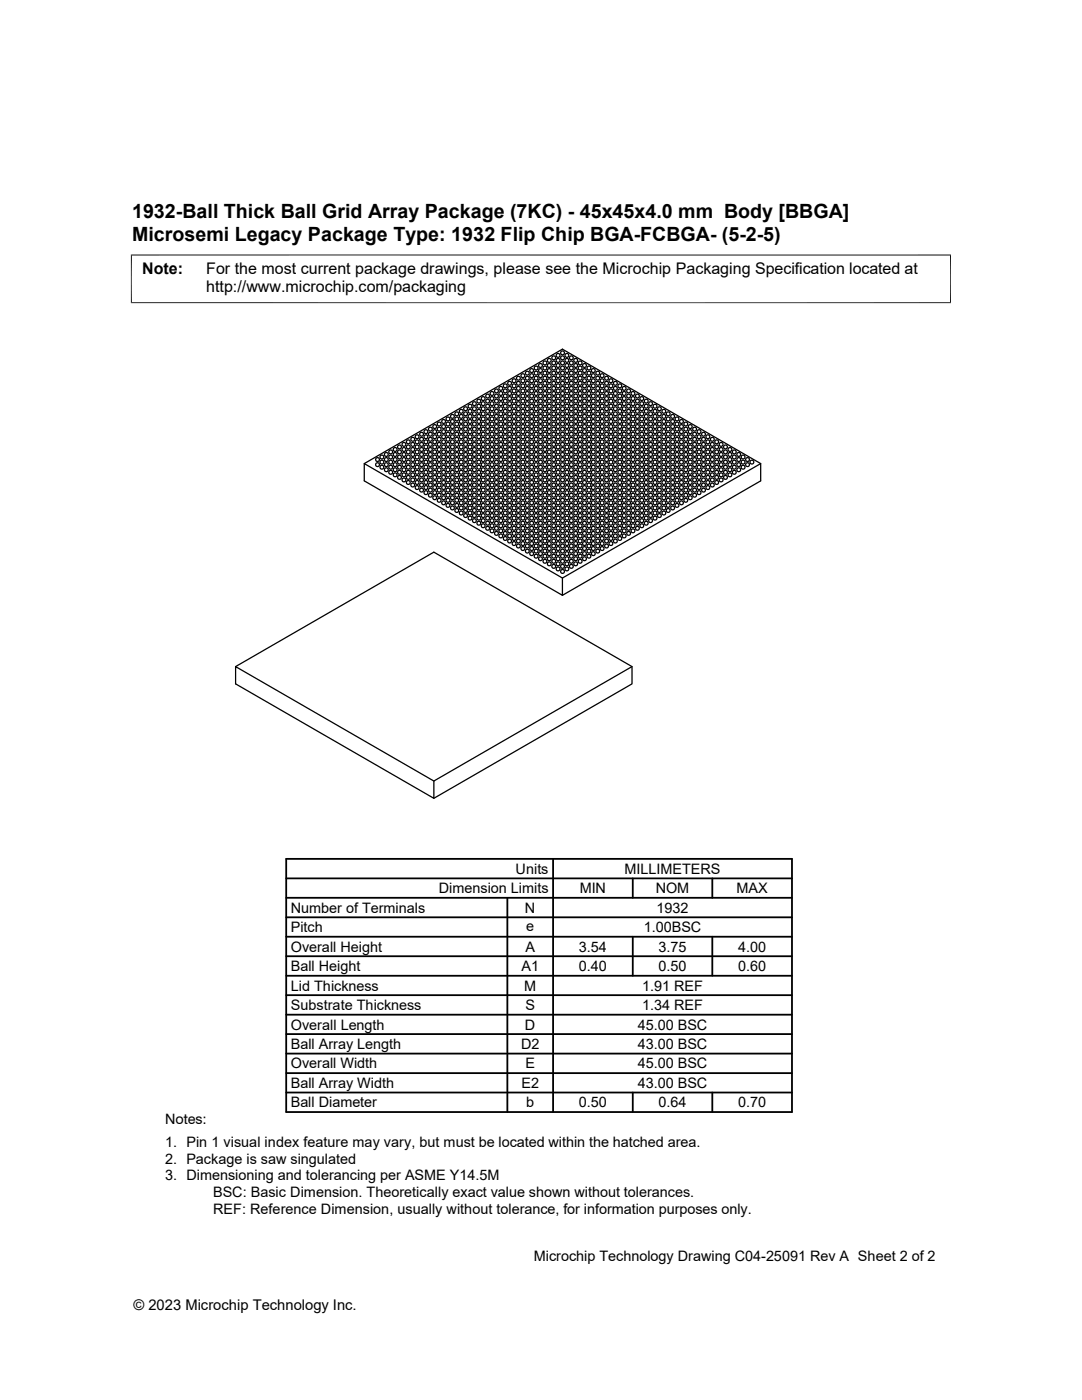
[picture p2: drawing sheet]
<svg xmlns="http://www.w3.org/2000/svg" width="216mm" height="279mm" viewBox="0 0 216 279" stroke-linecap="round" stroke-linejoin="round" font-family="sans-serif">
<defs><g id="words">
<g font-size="3.9">
<text x="26.4" y="43.5">1932-Ball Thick Ball Grid Array Package (7KC) - 45x45x4.0 mm Body [BBGA]</text>
<text x="26.4" y="48.1">Microsemi Legacy Package Type: 1932 Flip Chip BGA-FCBGA- (5-2-5)</text>
</g>
<g font-size="3.2">
<text x="28.4" y="54.7">Note:</text>
<text x="41.1" y="58.3">http://www.microchip.com/packaging</text>
<text x="41.1" y="54.7">For the most current package drawings, please see the Microchip Packaging Specification located at</text>
</g>
<g font-size="2.9">
<text x="87.6" y="178.3">Dimension Limits</text>
<text x="102.9" y="174.4">Units</text>
<text x="115.7" y="178.3">MIN</text>
<text x="124.6" y="174.4">MILLIMETERS</text>
<text x="130.8" y="178.3">NOM</text>
<text x="147" y="178.3">MAX</text>
<text x="58" y="182.2">Number of Terminals</text>
<text x="104.8" y="182.2">N</text>
<text x="105" y="185.8">e</text>
<text x="131" y="182.2">1932</text>
<text x="58" y="189.9">Overall Height</text>
<text x="58" y="186">Pitch</text>
<text x="104.8" y="189.9">A</text>
<text x="115.5" y="189.9">3.54</text>
<text x="128.4" y="186">1.00BSC</text>
<text x="131.4" y="189.9">3.75</text>
<text x="147.3" y="189.9">4.00</text>
<text x="58" y="193.8">Ball Height</text>
<text x="58" y="197.7">Lid Thickness</text>
<text x="104.1" y="193.8">A1</text>
<text x="104.6" y="197.7">M</text>
<text x="115.5" y="193.8">0.40</text>
<text x="128.1" y="197.7">1.91 REF</text>
<text x="131.4" y="193.8">0.50</text>
<text x="147.3" y="193.8">0.60</text>
<text x="58" y="201.6">Substrate Thickness</text>
<text x="104.8" y="201.6">S</text>
<text x="128.1" y="201.6">1.34 REF</text>
<text x="58" y="205.5">Overall Length</text>
<text x="58" y="209.4">Ball Array Length</text>
<text x="104" y="209.4">D2</text>
<text x="104.8" y="205.5">D</text>
<text x="127.3" y="205.5">45.00 BSC</text>
<text x="127.3" y="209.4">43.00 BSC</text>
<text x="58" y="213.2">Overall Width</text>
<text x="104.8" y="213.2">E</text>
<text x="127.3" y="213.2">45.00 BSC</text>
<text x="58" y="221">Ball Diameter</text>
<text x="58" y="217.1">Ball Array Width</text>
<text x="104" y="217.1">E2</text>
<text x="105" y="221">b</text>
<text x="115.5" y="221">0.50</text>
<text x="127.3" y="217.1">43.00 BSC</text>
<text x="131.4" y="221">0.64</text>
<text x="147.3" y="221">0.70</text>
<text x="32.9" y="224.4">Notes:</text>
<text x="32.9" y="229">1. Pin 1 visual index feature may vary, but must be located within the hatched area.</text>
<text x="32.9" y="232.3">2. Package is saw singulated</text>
<text x="32.9" y="235.6">3. Dimensioning and tolerancing per ASME Y14.5M</text>
<text x="42.5" y="238.9">BSC: Basic Dimension. Theoretically exact value shown without tolerances.</text>
<text x="42.5" y="242.2">REF: Reference Dimension, usually without tolerance, for information purposes only.</text>
<text x="106.5" y="251.7">Microchip Technology Drawing C04-25091 Rev A Sheet 2 of 2</text>
<text x="26.6" y="261.3">© 2023 Microchip Technology Inc.</text>
</g>
</g></defs>
<g fill="none" stroke="#000" stroke-width=".25">
<path d="M72.7 92.5l39.5 22.9M151.8 92.5l-39.6 22.9v3.4l-39.5-22.8v-3.5l39.5-22.8 39.6 22.8v3.5l-39.6 22.8M47 133l39.6-22.8 39.5 22.8v3.5l-39.5 22.8M126.1 133l-39.5 22.9v3.4l-39.6-22.8v-3.5l39.6 22.9"/>
<circle cx="96.4" cy="79.5" r=".39"/>
<circle cx="97.3" cy="79" r=".39"/>
<circle cx="98.2" cy="79.5" r=".39"/>
<circle cx="98.2" cy="78.5" r=".39"/>
<circle cx="99.1" cy="78" r=".39"/>
<circle cx="99.1" cy="79" r=".39"/>
<circle cx="99.9" cy="78.5" r=".39"/>
<circle cx="99.9" cy="79.5" r=".39"/>
<circle cx="99.9" cy="77.5" r=".39"/>
<circle cx="100.8" cy="79" r=".39"/>
<circle cx="100.8" cy="77" r=".39"/>
<circle cx="100.8" cy="78" r=".39"/>
<circle cx="101.7" cy="79.5" r=".39"/>
<circle cx="101.7" cy="77.5" r=".39"/>
<circle cx="101.7" cy="78.5" r=".39"/>
<circle cx="101.7" cy="76.5" r=".39"/>
<circle cx="102.6" cy="78" r=".39"/>
<circle cx="102.6" cy="76" r=".39"/>
<circle cx="102.6" cy="79" r=".39"/>
<circle cx="102.6" cy="77" r=".39"/>
<circle cx="103.4" cy="78.5" r=".39"/>
<circle cx="103.4" cy="75.5" r=".39"/>
<circle cx="103.4" cy="76.5" r=".39"/>
<circle cx="103.4" cy="79.5" r=".39"/>
<circle cx="103.4" cy="77.5" r=".39"/>
<circle cx="104.3" cy="79" r=".39"/>
<circle cx="104.3" cy="76" r=".39"/>
<circle cx="104.3" cy="77" r=".39"/>
<circle cx="104.3" cy="75" r=".39"/>
<circle cx="104.3" cy="78" r=".39"/>
<circle cx="105.2" cy="79.5" r=".39"/>
<circle cx="105.2" cy="74.5" r=".39"/>
<circle cx="105.2" cy="77.5" r=".39"/>
<circle cx="105.2" cy="75.5" r=".39"/>
<circle cx="105.2" cy="78.5" r=".39"/>
<circle cx="105.2" cy="76.5" r=".39"/>
<circle cx="106.1" cy="74" r=".39"/>
<circle cx="106.1" cy="75" r=".39"/>
<circle cx="106.1" cy="78" r=".39"/>
<circle cx="106.1" cy="76" r=".39"/>
<circle cx="106.1" cy="79" r=".39"/>
<circle cx="106.1" cy="77" r=".39"/>
<circle cx="107" cy="74.5" r=".39"/>
<circle cx="107" cy="75.5" r=".39"/>
<circle cx="107" cy="73.4" r=".39"/>
<circle cx="107" cy="78.5" r=".39"/>
<circle cx="107" cy="76.5" r=".39"/>
<circle cx="107" cy="79.5" r=".39"/>
<circle cx="107" cy="77.5" r=".39"/>
<circle cx="107.8" cy="75" r=".39"/>
<circle cx="107.8" cy="72.9" r=".39"/>
<circle cx="107.8" cy="76" r=".39"/>
<circle cx="107.8" cy="74" r=".39"/>
<circle cx="107.8" cy="79" r=".39"/>
<circle cx="107.8" cy="77" r=".39"/>
<circle cx="107.8" cy="78" r=".39"/>
<circle cx="108.7" cy="72.4" r=".39"/>
<circle cx="108.7" cy="75.5" r=".39"/>
<circle cx="108.7" cy="73.4" r=".39"/>
<circle cx="108.7" cy="76.5" r=".39"/>
<circle cx="108.7" cy="74.5" r=".39"/>
<circle cx="108.7" cy="79.5" r=".39"/>
<circle cx="108.7" cy="77.5" r=".39"/>
<circle cx="108.7" cy="78.5" r=".39"/>
<circle cx="109.6" cy="72.9" r=".39"/>
<circle cx="109.6" cy="76" r=".39"/>
<circle cx="109.6" cy="74" r=".39"/>
<circle cx="109.6" cy="71.9" r=".39"/>
<circle cx="109.6" cy="77" r=".39"/>
<circle cx="109.6" cy="75" r=".39"/>
<circle cx="109.6" cy="78" r=".39"/>
<circle cx="109.6" cy="79" r=".39"/>
<circle cx="110.5" cy="73.4" r=".39"/>
<circle cx="110.5" cy="71.4" r=".39"/>
<circle cx="110.5" cy="76.5" r=".39"/>
<circle cx="110.5" cy="74.5" r=".39"/>
<circle cx="110.5" cy="72.4" r=".39"/>
<circle cx="110.5" cy="77.5" r=".39"/>
<circle cx="110.5" cy="75.5" r=".39"/>
<circle cx="110.5" cy="78.5" r=".39"/>
<circle cx="110.5" cy="79.5" r=".39"/>
<circle cx="111.4" cy="74" r=".39"/>
<circle cx="111.4" cy="71.9" r=".39"/>
<circle cx="111.4" cy="77" r=".39"/>
<circle cx="111.4" cy="75" r=".39"/>
<circle cx="111.4" cy="72.9" r=".39"/>
<circle cx="111.4" cy="78" r=".39"/>
<circle cx="111.4" cy="76" r=".39"/>
<circle cx="111.4" cy="79" r=".39"/>
<circle cx="111.4" cy="70.9" r=".39"/>
<circle cx="112.2" cy="74.5" r=".39"/>
<circle cx="112.2" cy="72.4" r=".39"/>
<circle cx="112.2" cy="77.5" r=".39"/>
<circle cx="112.2" cy="75.5" r=".39"/>
<circle cx="112.2" cy="73.4" r=".39"/>
<circle cx="112.2" cy="78.5" r=".39"/>
<circle cx="112.2" cy="76.5" r=".39"/>
<circle cx="112.2" cy="70.4" r=".39"/>
<circle cx="112.2" cy="79.5" r=".39"/>
<circle cx="112.2" cy="71.4" r=".39"/>
<circle cx="113.1" cy="75" r=".39"/>
<circle cx="113.1" cy="72.9" r=".39"/>
<circle cx="113.1" cy="78" r=".39"/>
<circle cx="113.1" cy="76" r=".39"/>
<circle cx="113.1" cy="74" r=".39"/>
<circle cx="113.1" cy="79" r=".39"/>
<circle cx="113.1" cy="77" r=".39"/>
<circle cx="113.1" cy="70.9" r=".39"/>
<circle cx="113.1" cy="71.9" r=".39"/>
<circle cx="114" cy="75.5" r=".39"/>
<circle cx="114" cy="73.4" r=".39"/>
<circle cx="114" cy="78.5" r=".39"/>
<circle cx="114" cy="76.5" r=".39"/>
<circle cx="114" cy="74.5" r=".39"/>
<circle cx="114" cy="79.5" r=".39"/>
<circle cx="114" cy="77.5" r=".39"/>
<circle cx="114" cy="71.4" r=".39"/>
<circle cx="114" cy="72.4" r=".39"/>
<circle cx="114.9" cy="76" r=".39"/>
<circle cx="114.9" cy="74" r=".39"/>
<circle cx="114.9" cy="79" r=".39"/>
<circle cx="114.9" cy="77" r=".39"/>
<circle cx="114.9" cy="75" r=".39"/>
<circle cx="114.9" cy="78" r=".39"/>
<circle cx="114.9" cy="71.9" r=".39"/>
<circle cx="114.9" cy="72.9" r=".39"/>
<circle cx="115.8" cy="76.5" r=".39"/>
<circle cx="115.8" cy="74.5" r=".39"/>
<circle cx="115.8" cy="79.5" r=".39"/>
<circle cx="115.8" cy="77.5" r=".39"/>
<circle cx="115.8" cy="75.5" r=".39"/>
<circle cx="115.8" cy="78.5" r=".39"/>
<circle cx="115.8" cy="72.4" r=".39"/>
<circle cx="115.8" cy="73.4" r=".39"/>
<circle cx="116.6" cy="77" r=".39"/>
<circle cx="116.6" cy="75" r=".39"/>
<circle cx="116.6" cy="78" r=".39"/>
<circle cx="116.6" cy="76" r=".39"/>
<circle cx="116.6" cy="79" r=".39"/>
<circle cx="116.6" cy="72.9" r=".39"/>
<circle cx="116.6" cy="74" r=".39"/>
<circle cx="117.5" cy="77.5" r=".39"/>
<circle cx="117.5" cy="75.5" r=".39"/>
<circle cx="117.5" cy="78.5" r=".39"/>
<circle cx="117.5" cy="76.5" r=".39"/>
<circle cx="117.5" cy="79.5" r=".39"/>
<circle cx="117.5" cy="73.4" r=".39"/>
<circle cx="117.5" cy="74.5" r=".39"/>
<circle cx="118.4" cy="78" r=".39"/>
<circle cx="118.4" cy="76" r=".39"/>
<circle cx="118.4" cy="79" r=".39"/>
<circle cx="118.4" cy="77" r=".39"/>
<circle cx="118.4" cy="74" r=".39"/>
<circle cx="118.4" cy="75" r=".39"/>
<circle cx="119.3" cy="78.5" r=".39"/>
<circle cx="119.3" cy="76.5" r=".39"/>
<circle cx="119.3" cy="79.5" r=".39"/>
<circle cx="119.3" cy="77.5" r=".39"/>
<circle cx="119.3" cy="74.5" r=".39"/>
<circle cx="119.3" cy="75.5" r=".39"/>
<circle cx="120.1" cy="79" r=".39"/>
<circle cx="120.1" cy="77" r=".39"/>
<circle cx="120.1" cy="78" r=".39"/>
<circle cx="120.1" cy="75" r=".39"/>
<circle cx="120.1" cy="76" r=".39"/>
<circle cx="121" cy="79.5" r=".39"/>
<circle cx="121" cy="77.5" r=".39"/>
<circle cx="121" cy="78.5" r=".39"/>
<circle cx="121" cy="75.5" r=".39"/>
<circle cx="121" cy="76.5" r=".39"/>
<circle cx="121.9" cy="78" r=".39"/>
<circle cx="121.9" cy="79" r=".39"/>
<circle cx="121.9" cy="76" r=".39"/>
<circle cx="121.9" cy="77" r=".39"/>
<circle cx="122.8" cy="78.5" r=".39"/>
<circle cx="122.8" cy="79.5" r=".39"/>
<circle cx="122.8" cy="76.5" r=".39"/>
<circle cx="122.8" cy="77.5" r=".39"/>
<circle cx="123.7" cy="79" r=".39"/>
<circle cx="123.7" cy="77" r=".39"/>
<circle cx="123.7" cy="78" r=".39"/>
<circle cx="124.5" cy="79.5" r=".39"/>
<circle cx="124.5" cy="77.5" r=".39"/>
<circle cx="124.5" cy="78.5" r=".39"/>
<circle cx="125.4" cy="78" r=".39"/>
<circle cx="125.4" cy="79" r=".39"/>
<circle cx="126.3" cy="78.5" r=".39"/>
<circle cx="126.3" cy="79.5" r=".39"/>
<circle cx="127.2" cy="79" r=".39"/>
<circle cx="128.1" cy="79.5" r=".39"/>
<circle cx="75.3" cy="91.7" r=".39"/>
<circle cx="75.3" cy="92.7" r=".39"/>
<circle cx="76.2" cy="91.2" r=".39"/>
<circle cx="76.2" cy="92.2" r=".39"/>
<circle cx="76.2" cy="93.2" r=".39"/>
<circle cx="77.1" cy="91.7" r=".39"/>
<circle cx="77.1" cy="90.7" r=".39"/>
<circle cx="77.1" cy="92.7" r=".39"/>
<circle cx="77.1" cy="93.7" r=".39"/>
<circle cx="78" cy="92.2" r=".39"/>
<circle cx="78" cy="91.2" r=".39"/>
<circle cx="78" cy="93.2" r=".39"/>
<circle cx="78" cy="94.3" r=".39"/>
<circle cx="78" cy="90.2" r=".39"/>
<circle cx="78.8" cy="92.7" r=".39"/>
<circle cx="78.8" cy="91.7" r=".39"/>
<circle cx="78.8" cy="89.7" r=".39"/>
<circle cx="78.8" cy="93.7" r=".39"/>
<circle cx="78.8" cy="94.8" r=".39"/>
<circle cx="78.8" cy="90.7" r=".39"/>
<circle cx="79.7" cy="93.2" r=".39"/>
<circle cx="79.7" cy="89.2" r=".39"/>
<circle cx="79.7" cy="92.2" r=".39"/>
<circle cx="79.7" cy="90.2" r=".39"/>
<circle cx="79.7" cy="94.3" r=".39"/>
<circle cx="79.7" cy="95.3" r=".39"/>
<circle cx="79.7" cy="91.2" r=".39"/>
<circle cx="80.6" cy="93.7" r=".39"/>
<circle cx="80.6" cy="89.7" r=".39"/>
<circle cx="80.6" cy="92.7" r=".39"/>
<circle cx="80.6" cy="88.7" r=".39"/>
<circle cx="80.6" cy="90.7" r=".39"/>
<circle cx="80.6" cy="94.8" r=".39"/>
<circle cx="80.6" cy="95.8" r=".39"/>
<circle cx="80.6" cy="91.7" r=".39"/>
<circle cx="81.5" cy="94.3" r=".39"/>
<circle cx="81.5" cy="90.2" r=".39"/>
<circle cx="81.5" cy="93.2" r=".39"/>
<circle cx="81.5" cy="89.2" r=".39"/>
<circle cx="81.5" cy="91.2" r=".39"/>
<circle cx="81.5" cy="95.3" r=".39"/>
<circle cx="81.5" cy="96.3" r=".39"/>
<circle cx="81.5" cy="92.2" r=".39"/>
<circle cx="81.5" cy="88.2" r=".39"/>
<circle cx="82.4" cy="94.8" r=".39"/>
<circle cx="82.4" cy="90.7" r=".39"/>
<circle cx="82.4" cy="93.7" r=".39"/>
<circle cx="82.4" cy="89.7" r=".39"/>
<circle cx="82.4" cy="91.7" r=".39"/>
<circle cx="82.4" cy="95.8" r=".39"/>
<circle cx="82.4" cy="96.8" r=".39"/>
<circle cx="82.4" cy="92.7" r=".39"/>
<circle cx="82.4" cy="87.7" r=".39"/>
<circle cx="82.4" cy="88.7" r=".39"/>
<circle cx="83.2" cy="95.3" r=".39"/>
<circle cx="83.2" cy="91.2" r=".39"/>
<circle cx="83.2" cy="94.3" r=".39"/>
<circle cx="83.2" cy="90.2" r=".39"/>
<circle cx="83.2" cy="96.3" r=".39"/>
<circle cx="83.2" cy="97.3" r=".39"/>
<circle cx="83.2" cy="92.2" r=".39"/>
<circle cx="83.2" cy="93.2" r=".39"/>
<circle cx="83.2" cy="88.2" r=".39"/>
<circle cx="83.2" cy="89.2" r=".39"/>
<circle cx="83.2" cy="87.2" r=".39"/>
<circle cx="84.1" cy="95.8" r=".39"/>
<circle cx="84.1" cy="91.7" r=".39"/>
<circle cx="84.1" cy="90.7" r=".39"/>
<circle cx="84.1" cy="96.8" r=".39"/>
<circle cx="84.1" cy="97.8" r=".39"/>
<circle cx="84.1" cy="92.7" r=".39"/>
<circle cx="84.1" cy="93.7" r=".39"/>
<circle cx="84.1" cy="94.8" r=".39"/>
<circle cx="84.1" cy="88.7" r=".39"/>
<circle cx="84.1" cy="86.7" r=".39"/>
<circle cx="84.1" cy="89.7" r=".39"/>
<circle cx="84.1" cy="87.7" r=".39"/>
<circle cx="85" cy="96.3" r=".39"/>
<circle cx="85" cy="92.2" r=".39"/>
<circle cx="85" cy="91.2" r=".39"/>
<circle cx="85" cy="97.3" r=".39"/>
<circle cx="85" cy="98.3" r=".39"/>
<circle cx="85" cy="93.2" r=".39"/>
<circle cx="85" cy="94.3" r=".39"/>
<circle cx="85" cy="95.3" r=".39"/>
<circle cx="85" cy="86.1" r=".39"/>
<circle cx="85" cy="89.2" r=".39"/>
<circle cx="85" cy="87.2" r=".39"/>
<circle cx="85" cy="90.2" r=".39"/>
<circle cx="85" cy="88.2" r=".39"/>
<circle cx="85.9" cy="96.8" r=".39"/>
<circle cx="85.9" cy="92.7" r=".39"/>
<circle cx="85.9" cy="91.7" r=".39"/>
<circle cx="85.9" cy="97.8" r=".39"/>
<circle cx="85.9" cy="98.8" r=".39"/>
<circle cx="85.9" cy="93.7" r=".39"/>
<circle cx="85.9" cy="85.6" r=".39"/>
<circle cx="85.9" cy="94.8" r=".39"/>
<circle cx="85.9" cy="95.8" r=".39"/>
<circle cx="85.9" cy="86.7" r=".39"/>
<circle cx="85.9" cy="89.7" r=".39"/>
<circle cx="85.9" cy="87.7" r=".39"/>
<circle cx="85.9" cy="90.7" r=".39"/>
<circle cx="85.9" cy="88.7" r=".39"/>
<circle cx="86.7" cy="97.3" r=".39"/>
<circle cx="86.7" cy="93.2" r=".39"/>
<circle cx="86.7" cy="92.2" r=".39"/>
<circle cx="86.7" cy="98.3" r=".39"/>
<circle cx="86.7" cy="99.3" r=".39"/>
<circle cx="86.7" cy="94.3" r=".39"/>
<circle cx="86.7" cy="86.1" r=".39"/>
<circle cx="86.7" cy="95.3" r=".39"/>
<circle cx="86.7" cy="96.3" r=".39"/>
<circle cx="86.7" cy="87.2" r=".39"/>
<circle cx="86.7" cy="90.2" r=".39"/>
<circle cx="86.7" cy="85.1" r=".39"/>
<circle cx="86.7" cy="88.2" r=".39"/>
<circle cx="86.7" cy="91.2" r=".39"/>
<circle cx="86.7" cy="89.2" r=".39"/>
<circle cx="87.6" cy="97.8" r=".39"/>
<circle cx="87.6" cy="93.7" r=".39"/>
<circle cx="87.6" cy="92.7" r=".39"/>
<circle cx="87.6" cy="98.8" r=".39"/>
<circle cx="87.6" cy="99.8" r=".39"/>
<circle cx="87.6" cy="94.8" r=".39"/>
<circle cx="87.6" cy="86.7" r=".39"/>
<circle cx="87.6" cy="95.8" r=".39"/>
<circle cx="87.6" cy="84.6" r=".39"/>
<circle cx="87.6" cy="96.8" r=".39"/>
<circle cx="87.6" cy="87.7" r=".39"/>
<circle cx="87.6" cy="90.7" r=".39"/>
<circle cx="87.6" cy="85.6" r=".39"/>
<circle cx="87.6" cy="88.7" r=".39"/>
<circle cx="87.6" cy="91.7" r=".39"/>
<circle cx="87.6" cy="89.7" r=".39"/>
<circle cx="88.5" cy="98.3" r=".39"/>
<circle cx="88.5" cy="94.3" r=".39"/>
<circle cx="88.5" cy="99.3" r=".39"/>
<circle cx="88.5" cy="95.3" r=".39"/>
<circle cx="88.5" cy="87.2" r=".39"/>
<circle cx="88.5" cy="96.3" r=".39"/>
<circle cx="88.5" cy="85.1" r=".39"/>
<circle cx="88.5" cy="97.3" r=".39"/>
<circle cx="88.5" cy="88.2" r=".39"/>
<circle cx="88.5" cy="91.2" r=".39"/>
<circle cx="88.5" cy="86.1" r=".39"/>
<circle cx="88.5" cy="89.2" r=".39"/>
<circle cx="88.5" cy="92.2" r=".39"/>
<circle cx="88.5" cy="90.2" r=".39"/>
<circle cx="88.5" cy="93.2" r=".39"/>
<circle cx="88.5" cy="84.1" r=".39"/>
<circle cx="89.4" cy="98.8" r=".39"/>
<circle cx="89.4" cy="94.8" r=".39"/>
<circle cx="89.4" cy="99.8" r=".39"/>
<circle cx="89.4" cy="87.7" r=".39"/>
<circle cx="89.4" cy="95.8" r=".39"/>
<circle cx="89.4" cy="96.8" r=".39"/>
<circle cx="89.4" cy="85.6" r=".39"/>
<circle cx="89.4" cy="83.6" r=".39"/>
<circle cx="89.4" cy="97.8" r=".39"/>
<circle cx="89.4" cy="88.7" r=".39"/>
<circle cx="89.4" cy="91.7" r=".39"/>
<circle cx="89.4" cy="86.7" r=".39"/>
<circle cx="89.4" cy="89.7" r=".39"/>
<circle cx="89.4" cy="92.7" r=".39"/>
<circle cx="89.4" cy="90.7" r=".39"/>
<circle cx="89.4" cy="93.7" r=".39"/>
<circle cx="89.4" cy="84.6" r=".39"/>
<circle cx="90.3" cy="99.3" r=".39"/>
<circle cx="90.3" cy="95.3" r=".39"/>
<circle cx="90.3" cy="83.1" r=".39"/>
<circle cx="90.3" cy="88.2" r=".39"/>
<circle cx="90.3" cy="96.3" r=".39"/>
<circle cx="90.3" cy="97.3" r=".39"/>
<circle cx="90.3" cy="86.1" r=".39"/>
<circle cx="90.3" cy="84.1" r=".39"/>
<circle cx="90.3" cy="98.3" r=".39"/>
<circle cx="90.3" cy="89.2" r=".39"/>
<circle cx="90.3" cy="92.2" r=".39"/>
<circle cx="90.3" cy="87.2" r=".39"/>
<circle cx="90.3" cy="90.2" r=".39"/>
<circle cx="90.3" cy="93.2" r=".39"/>
<circle cx="90.3" cy="91.2" r=".39"/>
<circle cx="90.3" cy="94.3" r=".39"/>
<circle cx="90.3" cy="85.1" r=".39"/>
<circle cx="91.1" cy="99.8" r=".39"/>
<circle cx="91.1" cy="95.8" r=".39"/>
<circle cx="91.1" cy="96.8" r=".39"/>
<circle cx="91.1" cy="97.8" r=".39"/>
<circle cx="91.1" cy="86.7" r=".39"/>
<circle cx="91.1" cy="84.6" r=".39"/>
<circle cx="91.1" cy="98.8" r=".39"/>
<circle cx="91.1" cy="89.7" r=".39"/>
<circle cx="91.1" cy="92.7" r=".39"/>
<circle cx="91.1" cy="87.7" r=".39"/>
<circle cx="91.1" cy="90.7" r=".39"/>
<circle cx="91.1" cy="93.7" r=".39"/>
<circle cx="91.1" cy="88.7" r=".39"/>
<circle cx="91.1" cy="91.7" r=".39"/>
<circle cx="91.1" cy="94.8" r=".39"/>
<circle cx="91.1" cy="85.6" r=".39"/>
<circle cx="91.1" cy="82.6" r=".39"/>
<circle cx="91.1" cy="83.6" r=".39"/>
<circle cx="92" cy="96.3" r=".39"/>
<circle cx="92" cy="82.1" r=".39"/>
<circle cx="92" cy="97.3" r=".39"/>
<circle cx="92" cy="98.3" r=".39"/>
<circle cx="92" cy="87.2" r=".39"/>
<circle cx="92" cy="85.1" r=".39"/>
<circle cx="92" cy="99.3" r=".39"/>
<circle cx="92" cy="90.2" r=".39"/>
<circle cx="92" cy="93.2" r=".39"/>
<circle cx="92" cy="88.2" r=".39"/>
<circle cx="92" cy="91.2" r=".39"/>
<circle cx="92" cy="94.3" r=".39"/>
<circle cx="92" cy="89.2" r=".39"/>
<circle cx="92" cy="92.2" r=".39"/>
<circle cx="92" cy="95.3" r=".39"/>
<circle cx="92" cy="86.1" r=".39"/>
<circle cx="92" cy="83.1" r=".39"/>
<circle cx="92" cy="84.1" r=".39"/>
<circle cx="92.9" cy="96.8" r=".39"/>
<circle cx="92.9" cy="82.6" r=".39"/>
<circle cx="92.9" cy="97.8" r=".39"/>
<circle cx="92.9" cy="98.8" r=".39"/>
<circle cx="92.9" cy="87.7" r=".39"/>
<circle cx="92.9" cy="85.6" r=".39"/>
<circle cx="92.9" cy="99.8" r=".39"/>
<circle cx="92.9" cy="90.7" r=".39"/>
<circle cx="92.9" cy="93.7" r=".39"/>
<circle cx="92.9" cy="88.7" r=".39"/>
<circle cx="92.9" cy="91.7" r=".39"/>
<circle cx="92.9" cy="94.8" r=".39"/>
<circle cx="92.9" cy="89.7" r=".39"/>
<circle cx="92.9" cy="92.7" r=".39"/>
<circle cx="92.9" cy="95.8" r=".39"/>
<circle cx="92.9" cy="86.7" r=".39"/>
<circle cx="92.9" cy="83.6" r=".39"/>
<circle cx="92.9" cy="81.6" r=".39"/>
<circle cx="92.9" cy="84.6" r=".39"/>
<circle cx="93.8" cy="97.3" r=".39"/>
<circle cx="93.8" cy="83.1" r=".39"/>
<circle cx="93.8" cy="98.3" r=".39"/>
<circle cx="93.8" cy="99.3" r=".39"/>
<circle cx="93.8" cy="88.2" r=".39"/>
<circle cx="93.8" cy="86.1" r=".39"/>
<circle cx="93.8" cy="91.2" r=".39"/>
<circle cx="93.8" cy="94.3" r=".39"/>
<circle cx="93.8" cy="89.2" r=".39"/>
<circle cx="93.8" cy="92.2" r=".39"/>
<circle cx="93.8" cy="95.3" r=".39"/>
<circle cx="93.8" cy="90.2" r=".39"/>
<circle cx="93.8" cy="81.1" r=".39"/>
<circle cx="93.8" cy="93.2" r=".39"/>
<circle cx="93.8" cy="96.3" r=".39"/>
<circle cx="93.8" cy="87.2" r=".39"/>
<circle cx="93.8" cy="84.1" r=".39"/>
<circle cx="93.8" cy="82.1" r=".39"/>
<circle cx="93.8" cy="85.1" r=".39"/>
<circle cx="94.7" cy="97.8" r=".39"/>
<circle cx="94.7" cy="83.6" r=".39"/>
<circle cx="94.7" cy="98.8" r=".39"/>
<circle cx="94.7" cy="99.8" r=".39"/>
<circle cx="94.7" cy="88.7" r=".39"/>
<circle cx="94.7" cy="86.7" r=".39"/>
<circle cx="94.7" cy="91.7" r=".39"/>
<circle cx="94.7" cy="94.8" r=".39"/>
<circle cx="94.7" cy="80.6" r=".39"/>
<circle cx="94.7" cy="89.7" r=".39"/>
<circle cx="94.7" cy="92.7" r=".39"/>
<circle cx="94.7" cy="95.8" r=".39"/>
<circle cx="94.7" cy="90.7" r=".39"/>
<circle cx="94.7" cy="81.6" r=".39"/>
<circle cx="94.7" cy="93.7" r=".39"/>
<circle cx="94.7" cy="96.8" r=".39"/>
<circle cx="94.7" cy="87.7" r=".39"/>
<circle cx="94.7" cy="84.6" r=".39"/>
<circle cx="94.7" cy="82.6" r=".39"/>
<circle cx="94.7" cy="85.6" r=".39"/>
<circle cx="95.5" cy="98.3" r=".39"/>
<circle cx="95.5" cy="84.1" r=".39"/>
<circle cx="95.5" cy="99.3" r=".39"/>
<circle cx="95.5" cy="89.2" r=".39"/>
<circle cx="95.5" cy="87.2" r=".39"/>
<circle cx="95.5" cy="92.2" r=".39"/>
<circle cx="95.5" cy="95.3" r=".39"/>
<circle cx="95.5" cy="81.1" r=".39"/>
<circle cx="95.5" cy="90.2" r=".39"/>
<circle cx="95.5" cy="93.2" r=".39"/>
<circle cx="95.5" cy="96.3" r=".39"/>
<circle cx="95.5" cy="91.2" r=".39"/>
<circle cx="95.5" cy="82.1" r=".39"/>
<circle cx="95.5" cy="94.3" r=".39"/>
<circle cx="95.5" cy="80.1" r=".39"/>
<circle cx="95.5" cy="97.3" r=".39"/>
<circle cx="95.5" cy="88.2" r=".39"/>
<circle cx="95.5" cy="85.1" r=".39"/>
<circle cx="95.5" cy="83.1" r=".39"/>
<circle cx="95.5" cy="86.1" r=".39"/>
<circle cx="96.4" cy="98.8" r=".39"/>
<circle cx="96.4" cy="99.8" r=".39"/>
<circle cx="96.4" cy="89.7" r=".39"/>
<circle cx="96.4" cy="87.7" r=".39"/>
<circle cx="96.4" cy="92.7" r=".39"/>
<circle cx="96.4" cy="95.8" r=".39"/>
<circle cx="96.4" cy="81.6" r=".39"/>
<circle cx="96.4" cy="90.7" r=".39"/>
<circle cx="96.4" cy="93.7" r=".39"/>
<circle cx="96.4" cy="96.8" r=".39"/>
<circle cx="96.4" cy="91.7" r=".39"/>
<circle cx="96.4" cy="82.6" r=".39"/>
<circle cx="96.4" cy="94.8" r=".39"/>
<circle cx="96.4" cy="80.6" r=".39"/>
<circle cx="96.4" cy="97.8" r=".39"/>
<circle cx="96.4" cy="88.7" r=".39"/>
<circle cx="96.4" cy="85.6" r=".39"/>
<circle cx="96.4" cy="83.6" r=".39"/>
<circle cx="96.4" cy="86.7" r=".39"/>
<circle cx="96.4" cy="84.6" r=".39"/>
<circle cx="97.3" cy="99.3" r=".39"/>
<circle cx="97.3" cy="90.2" r=".39"/>
<circle cx="97.3" cy="88.2" r=".39"/>
<circle cx="97.3" cy="93.2" r=".39"/>
<circle cx="97.3" cy="96.3" r=".39"/>
<circle cx="97.3" cy="82.1" r=".39"/>
<circle cx="97.3" cy="91.2" r=".39"/>
<circle cx="97.3" cy="80.1" r=".39"/>
<circle cx="97.3" cy="94.3" r=".39"/>
<circle cx="97.3" cy="97.3" r=".39"/>
<circle cx="97.3" cy="92.2" r=".39"/>
<circle cx="97.3" cy="83.1" r=".39"/>
<circle cx="97.3" cy="95.3" r=".39"/>
<circle cx="97.3" cy="81.1" r=".39"/>
<circle cx="97.3" cy="98.3" r=".39"/>
<circle cx="97.3" cy="89.2" r=".39"/>
<circle cx="97.3" cy="86.1" r=".39"/>
<circle cx="97.3" cy="84.1" r=".39"/>
<circle cx="97.3" cy="87.2" r=".39"/>
<circle cx="97.3" cy="85.1" r=".39"/>
<circle cx="98.2" cy="99.8" r=".39"/>
<circle cx="98.2" cy="90.7" r=".39"/>
<circle cx="98.2" cy="88.7" r=".39"/>
<circle cx="98.2" cy="93.7" r=".39"/>
<circle cx="98.2" cy="96.8" r=".39"/>
<circle cx="98.2" cy="91.7" r=".39"/>
<circle cx="98.2" cy="80.6" r=".39"/>
<circle cx="98.2" cy="94.8" r=".39"/>
<circle cx="98.2" cy="97.8" r=".39"/>
<circle cx="98.2" cy="92.7" r=".39"/>
<circle cx="98.2" cy="83.6" r=".39"/>
<circle cx="98.2" cy="95.8" r=".39"/>
<circle cx="98.2" cy="81.6" r=".39"/>
<circle cx="98.2" cy="98.8" r=".39"/>
<circle cx="98.2" cy="89.7" r=".39"/>
<circle cx="98.2" cy="86.7" r=".39"/>
<circle cx="98.2" cy="84.6" r=".39"/>
<circle cx="98.2" cy="82.6" r=".39"/>
<circle cx="98.2" cy="87.7" r=".39"/>
<circle cx="98.2" cy="85.6" r=".39"/>
<circle cx="99.1" cy="80.1" r=".39"/>
<circle cx="99.1" cy="91.2" r=".39"/>
<circle cx="99.1" cy="89.2" r=".39"/>
<circle cx="99.1" cy="94.3" r=".39"/>
<circle cx="99.1" cy="97.3" r=".39"/>
<circle cx="99.1" cy="92.2" r=".39"/>
<circle cx="99.1" cy="81.1" r=".39"/>
<circle cx="99.1" cy="95.3" r=".39"/>
<circle cx="99.1" cy="98.3" r=".39"/>
<circle cx="99.1" cy="93.2" r=".39"/>
<circle cx="99.1" cy="84.1" r=".39"/>
<circle cx="99.1" cy="96.3" r=".39"/>
<circle cx="99.1" cy="82.1" r=".39"/>
<circle cx="99.1" cy="99.3" r=".39"/>
<circle cx="99.1" cy="90.2" r=".39"/>
<circle cx="99.1" cy="87.2" r=".39"/>
<circle cx="99.1" cy="85.1" r=".39"/>
<circle cx="99.1" cy="83.1" r=".39"/>
<circle cx="99.1" cy="88.2" r=".39"/>
<circle cx="99.1" cy="86.1" r=".39"/>
<circle cx="99.9" cy="91.7" r=".39"/>
<circle cx="99.9" cy="80.6" r=".39"/>
<circle cx="99.9" cy="89.7" r=".39"/>
<circle cx="99.9" cy="94.8" r=".39"/>
<circle cx="99.9" cy="97.8" r=".39"/>
<circle cx="99.9" cy="92.7" r=".39"/>
<circle cx="99.9" cy="81.6" r=".39"/>
<circle cx="99.9" cy="95.8" r=".39"/>
<circle cx="99.9" cy="98.8" r=".39"/>
<circle cx="99.9" cy="93.7" r=".39"/>
<circle cx="99.9" cy="84.6" r=".39"/>
<circle cx="99.9" cy="96.8" r=".39"/>
<circle cx="99.9" cy="82.6" r=".39"/>
<circle cx="99.9" cy="99.8" r=".39"/>
<circle cx="99.9" cy="90.7" r=".39"/>
<circle cx="99.9" cy="87.7" r=".39"/>
<circle cx="99.9" cy="85.6" r=".39"/>
<circle cx="99.9" cy="83.6" r=".39"/>
<circle cx="99.9" cy="88.7" r=".39"/>
<circle cx="99.9" cy="86.7" r=".39"/>
<circle cx="100.8" cy="92.2" r=".39"/>
<circle cx="100.8" cy="81.1" r=".39"/>
<circle cx="100.8" cy="90.2" r=".39"/>
<circle cx="100.8" cy="95.3" r=".39"/>
<circle cx="100.8" cy="98.3" r=".39"/>
<circle cx="100.8" cy="93.2" r=".39"/>
<circle cx="100.8" cy="82.1" r=".39"/>
<circle cx="100.8" cy="96.3" r=".39"/>
<circle cx="100.8" cy="80.1" r=".39"/>
<circle cx="100.8" cy="99.3" r=".39"/>
<circle cx="100.8" cy="94.3" r=".39"/>
<circle cx="100.8" cy="85.1" r=".39"/>
<circle cx="100.8" cy="97.3" r=".39"/>
<circle cx="100.8" cy="83.1" r=".39"/>
<circle cx="100.8" cy="91.2" r=".39"/>
<circle cx="100.8" cy="88.2" r=".39"/>
<circle cx="100.8" cy="86.1" r=".39"/>
<circle cx="100.8" cy="84.1" r=".39"/>
<circle cx="100.8" cy="89.2" r=".39"/>
<circle cx="100.8" cy="87.2" r=".39"/>
<circle cx="101.7" cy="92.7" r=".39"/>
<circle cx="101.7" cy="81.6" r=".39"/>
<circle cx="101.7" cy="90.7" r=".39"/>
<circle cx="101.7" cy="95.8" r=".39"/>
<circle cx="101.7" cy="98.8" r=".39"/>
<circle cx="101.7" cy="93.7" r=".39"/>
<circle cx="101.7" cy="82.6" r=".39"/>
<circle cx="101.7" cy="96.8" r=".39"/>
<circle cx="101.7" cy="80.6" r=".39"/>
<circle cx="101.7" cy="99.8" r=".39"/>
<circle cx="101.7" cy="94.8" r=".39"/>
<circle cx="101.7" cy="85.6" r=".39"/>
<circle cx="101.7" cy="97.8" r=".39"/>
<circle cx="101.7" cy="83.6" r=".39"/>
<circle cx="101.7" cy="91.7" r=".39"/>
<circle cx="101.7" cy="88.7" r=".39"/>
<circle cx="101.7" cy="86.7" r=".39"/>
<circle cx="101.7" cy="84.6" r=".39"/>
<circle cx="101.7" cy="89.7" r=".39"/>
<circle cx="101.7" cy="87.7" r=".39"/>
<circle cx="102.6" cy="82.1" r=".39"/>
<circle cx="102.6" cy="93.2" r=".39"/>
<circle cx="102.6" cy="91.2" r=".39"/>
<circle cx="102.6" cy="80.1" r=".39"/>
<circle cx="102.6" cy="96.3" r=".39"/>
<circle cx="102.6" cy="99.3" r=".39"/>
<circle cx="102.6" cy="94.3" r=".39"/>
<circle cx="102.6" cy="83.1" r=".39"/>
<circle cx="102.6" cy="97.3" r=".39"/>
<circle cx="102.6" cy="81.1" r=".39"/>
<circle cx="102.6" cy="95.3" r=".39"/>
<circle cx="102.6" cy="86.1" r=".39"/>
<circle cx="102.6" cy="98.3" r=".39"/>
<circle cx="102.6" cy="84.1" r=".39"/>
<circle cx="102.6" cy="92.2" r=".39"/>
<circle cx="102.6" cy="89.2" r=".39"/>
<circle cx="102.6" cy="87.2" r=".39"/>
<circle cx="102.6" cy="85.1" r=".39"/>
<circle cx="102.6" cy="90.2" r=".39"/>
<circle cx="102.6" cy="88.2" r=".39"/>
<circle cx="103.4" cy="82.6" r=".39"/>
<circle cx="103.4" cy="93.7" r=".39"/>
<circle cx="103.4" cy="91.7" r=".39"/>
<circle cx="103.4" cy="80.6" r=".39"/>
<circle cx="103.4" cy="96.8" r=".39"/>
<circle cx="103.4" cy="99.8" r=".39"/>
<circle cx="103.4" cy="94.8" r=".39"/>
<circle cx="103.4" cy="83.6" r=".39"/>
<circle cx="103.4" cy="81.6" r=".39"/>
<circle cx="103.4" cy="97.8" r=".39"/>
<circle cx="103.4" cy="95.8" r=".39"/>
<circle cx="103.4" cy="86.7" r=".39"/>
<circle cx="103.4" cy="98.8" r=".39"/>
<circle cx="103.4" cy="84.6" r=".39"/>
<circle cx="103.4" cy="92.7" r=".39"/>
<circle cx="103.4" cy="89.7" r=".39"/>
<circle cx="103.4" cy="87.7" r=".39"/>
<circle cx="103.4" cy="85.6" r=".39"/>
<circle cx="103.4" cy="90.7" r=".39"/>
<circle cx="103.4" cy="88.7" r=".39"/>
<circle cx="104.3" cy="83.1" r=".39"/>
<circle cx="104.3" cy="94.3" r=".39"/>
<circle cx="104.3" cy="92.2" r=".39"/>
<circle cx="104.3" cy="81.1" r=".39"/>
<circle cx="104.3" cy="97.3" r=".39"/>
<circle cx="104.3" cy="95.3" r=".39"/>
<circle cx="104.3" cy="84.1" r=".39"/>
<circle cx="104.3" cy="82.1" r=".39"/>
<circle cx="104.3" cy="98.3" r=".39"/>
<circle cx="104.3" cy="96.3" r=".39"/>
<circle cx="104.3" cy="87.2" r=".39"/>
<circle cx="104.3" cy="99.3" r=".39"/>
<circle cx="104.3" cy="85.1" r=".39"/>
<circle cx="104.3" cy="93.2" r=".39"/>
<circle cx="104.3" cy="90.2" r=".39"/>
<circle cx="104.3" cy="88.2" r=".39"/>
<circle cx="104.3" cy="86.1" r=".39"/>
<circle cx="104.3" cy="91.2" r=".39"/>
<circle cx="104.3" cy="80.1" r=".39"/>
<circle cx="104.3" cy="89.2" r=".39"/>
<circle cx="105.2" cy="94.8" r=".39"/>
<circle cx="105.2" cy="83.6" r=".39"/>
<circle cx="105.2" cy="92.7" r=".39"/>
<circle cx="105.2" cy="81.6" r=".39"/>
<circle cx="105.2" cy="97.8" r=".39"/>
<circle cx="105.2" cy="95.8" r=".39"/>
<circle cx="105.2" cy="84.6" r=".39"/>
<circle cx="105.2" cy="98.8" r=".39"/>
<circle cx="105.2" cy="82.6" r=".39"/>
<circle cx="105.2" cy="96.8" r=".39"/>
<circle cx="105.2" cy="87.7" r=".39"/>
<circle cx="105.2" cy="99.8" r=".39"/>
<circle cx="105.2" cy="85.6" r=".39"/>
<circle cx="105.2" cy="93.7" r=".39"/>
<circle cx="105.2" cy="90.7" r=".39"/>
<circle cx="105.2" cy="88.7" r=".39"/>
<circle cx="105.2" cy="86.7" r=".39"/>
<circle cx="105.2" cy="91.7" r=".39"/>
<circle cx="105.2" cy="89.7" r=".39"/>
<circle cx="105.2" cy="80.6" r=".39"/>
<circle cx="106.1" cy="95.3" r=".39"/>
<circle cx="106.1" cy="84.1" r=".39"/>
<circle cx="106.1" cy="93.2" r=".39"/>
<circle cx="106.1" cy="82.1" r=".39"/>
<circle cx="106.1" cy="98.3" r=".39"/>
<circle cx="106.1" cy="80.1" r=".39"/>
<circle cx="106.1" cy="96.3" r=".39"/>
<circle cx="106.1" cy="85.1" r=".39"/>
<circle cx="106.1" cy="94.3" r=".39"/>
<circle cx="106.1" cy="83.1" r=".39"/>
<circle cx="106.1" cy="99.3" r=".39"/>
<circle cx="106.1" cy="97.3" r=".39"/>
<circle cx="106.1" cy="88.2" r=".39"/>
<circle cx="106.1" cy="86.1" r=".39"/>
<circle cx="106.1" cy="91.2" r=".39"/>
<circle cx="106.1" cy="89.2" r=".39"/>
<circle cx="106.1" cy="87.2" r=".39"/>
<circle cx="106.1" cy="92.2" r=".39"/>
<circle cx="106.1" cy="81.1" r=".39"/>
<circle cx="106.1" cy="90.2" r=".39"/>
<circle cx="107" cy="95.8" r=".39"/>
<circle cx="107" cy="84.6" r=".39"/>
<circle cx="107" cy="93.7" r=".39"/>
<circle cx="107" cy="82.6" r=".39"/>
<circle cx="107" cy="98.8" r=".39"/>
<circle cx="107" cy="80.6" r=".39"/>
<circle cx="107" cy="96.8" r=".39"/>
<circle cx="107" cy="85.6" r=".39"/>
<circle cx="107" cy="94.8" r=".39"/>
<circle cx="107" cy="99.8" r=".39"/>
<circle cx="107" cy="83.6" r=".39"/>
<circle cx="107" cy="97.8" r=".39"/>
<circle cx="107" cy="88.7" r=".39"/>
<circle cx="107" cy="86.7" r=".39"/>
<circle cx="107" cy="91.7" r=".39"/>
<circle cx="107" cy="89.7" r=".39"/>
<circle cx="107" cy="87.7" r=".39"/>
<circle cx="107" cy="92.7" r=".39"/>
<circle cx="107" cy="81.6" r=".39"/>
<circle cx="107" cy="90.7" r=".39"/>
<circle cx="107.8" cy="85.1" r=".39"/>
<circle cx="107.8" cy="96.3" r=".39"/>
<circle cx="107.8" cy="94.3" r=".39"/>
<circle cx="107.8" cy="83.1" r=".39"/>
<circle cx="107.8" cy="99.3" r=".39"/>
<circle cx="107.8" cy="81.1" r=".39"/>
<circle cx="107.8" cy="97.3" r=".39"/>
<circle cx="107.8" cy="86.1" r=".39"/>
<circle cx="107.8" cy="95.3" r=".39"/>
<circle cx="107.8" cy="84.1" r=".39"/>
<circle cx="107.8" cy="98.3" r=".39"/>
<circle cx="107.8" cy="89.2" r=".39"/>
<circle cx="107.8" cy="87.2" r=".39"/>
<circle cx="107.8" cy="92.2" r=".39"/>
<circle cx="107.8" cy="90.2" r=".39"/>
<circle cx="107.8" cy="88.2" r=".39"/>
<circle cx="107.8" cy="93.2" r=".39"/>
<circle cx="107.8" cy="82.1" r=".39"/>
<circle cx="107.8" cy="91.2" r=".39"/>
<circle cx="107.8" cy="80.1" r=".39"/>
<circle cx="108.7" cy="96.8" r=".39"/>
<circle cx="108.7" cy="85.6" r=".39"/>
<circle cx="108.7" cy="94.8" r=".39"/>
<circle cx="108.7" cy="83.6" r=".39"/>
<circle cx="108.7" cy="81.6" r=".39"/>
<circle cx="108.7" cy="99.8" r=".39"/>
<circle cx="108.7" cy="97.8" r=".39"/>
<circle cx="108.7" cy="86.7" r=".39"/>
<circle cx="108.7" cy="95.8" r=".39"/>
<circle cx="108.7" cy="84.6" r=".39"/>
<circle cx="108.7" cy="98.8" r=".39"/>
<circle cx="108.7" cy="89.7" r=".39"/>
<circle cx="108.7" cy="87.7" r=".39"/>
<circle cx="108.7" cy="92.7" r=".39"/>
<circle cx="108.7" cy="90.7" r=".39"/>
<circle cx="108.7" cy="88.7" r=".39"/>
<circle cx="108.7" cy="93.7" r=".39"/>
<circle cx="108.7" cy="91.7" r=".39"/>
<circle cx="108.7" cy="82.6" r=".39"/>
<circle cx="108.7" cy="80.6" r=".39"/>
<circle cx="109.6" cy="97.3" r=".39"/>
<circle cx="109.6" cy="86.1" r=".39"/>
<circle cx="109.6" cy="95.3" r=".39"/>
<circle cx="109.6" cy="84.1" r=".39"/>
<circle cx="109.6" cy="82.1" r=".39"/>
<circle cx="109.6" cy="98.3" r=".39"/>
<circle cx="109.6" cy="87.2" r=".39"/>
<circle cx="109.6" cy="96.3" r=".39"/>
<circle cx="109.6" cy="85.1" r=".39"/>
<circle cx="109.6" cy="99.3" r=".39"/>
<circle cx="109.6" cy="90.2" r=".39"/>
<circle cx="109.6" cy="88.2" r=".39"/>
<circle cx="109.6" cy="93.2" r=".39"/>
<circle cx="109.6" cy="91.2" r=".39"/>
<circle cx="109.6" cy="80.1" r=".39"/>
<circle cx="109.6" cy="89.2" r=".39"/>
<circle cx="109.6" cy="94.3" r=".39"/>
<circle cx="109.6" cy="92.2" r=".39"/>
<circle cx="109.6" cy="83.1" r=".39"/>
<circle cx="109.6" cy="81.1" r=".39"/>
<circle cx="110.5" cy="86.7" r=".39"/>
<circle cx="110.5" cy="97.8" r=".39"/>
<circle cx="110.5" cy="95.8" r=".39"/>
<circle cx="110.5" cy="84.6" r=".39"/>
<circle cx="110.5" cy="82.6" r=".39"/>
<circle cx="110.5" cy="98.8" r=".39"/>
<circle cx="110.5" cy="87.7" r=".39"/>
<circle cx="110.5" cy="96.8" r=".39"/>
<circle cx="110.5" cy="85.6" r=".39"/>
<circle cx="110.5" cy="99.8" r=".39"/>
<circle cx="110.5" cy="90.7" r=".39"/>
<circle cx="110.5" cy="88.7" r=".39"/>
<circle cx="110.5" cy="93.7" r=".39"/>
<circle cx="110.5" cy="91.7" r=".39"/>
<circle cx="110.5" cy="80.6" r=".39"/>
<circle cx="110.5" cy="89.7" r=".39"/>
<circle cx="110.5" cy="94.8" r=".39"/>
<circle cx="110.5" cy="92.7" r=".39"/>
<circle cx="110.5" cy="83.6" r=".39"/>
<circle cx="110.5" cy="81.6" r=".39"/>
<circle cx="111.4" cy="98.3" r=".39"/>
<circle cx="111.4" cy="87.2" r=".39"/>
<circle cx="111.4" cy="96.3" r=".39"/>
<circle cx="111.4" cy="85.1" r=".39"/>
<circle cx="111.4" cy="83.1" r=".39"/>
<circle cx="111.4" cy="99.3" r=".39"/>
<circle cx="111.4" cy="88.2" r=".39"/>
<circle cx="111.4" cy="97.3" r=".39"/>
<circle cx="111.4" cy="86.1" r=".39"/>
<circle cx="111.4" cy="91.2" r=".39"/>
<circle cx="111.4" cy="89.2" r=".39"/>
<circle cx="111.4" cy="94.3" r=".39"/>
<circle cx="111.4" cy="92.2" r=".39"/>
<circle cx="111.4" cy="81.1" r=".39"/>
<circle cx="111.4" cy="90.2" r=".39"/>
<circle cx="111.4" cy="95.3" r=".39"/>
<circle cx="111.4" cy="93.2" r=".39"/>
<circle cx="111.4" cy="84.1" r=".39"/>
<circle cx="111.4" cy="82.1" r=".39"/>
<circle cx="111.4" cy="80.1" r=".39"/>
<circle cx="112.2" cy="98.8" r=".39"/>
<circle cx="112.2" cy="87.7" r=".39"/>
<circle cx="112.2" cy="96.8" r=".39"/>
<circle cx="112.2" cy="85.6" r=".39"/>
<circle cx="112.2" cy="83.6" r=".39"/>
<circle cx="112.2" cy="99.8" r=".39"/>
<circle cx="112.2" cy="88.7" r=".39"/>
<circle cx="112.2" cy="97.8" r=".39"/>
<circle cx="112.2" cy="86.7" r=".39"/>
<circle cx="112.2" cy="91.7" r=".39"/>
<circle cx="112.2" cy="89.7" r=".39"/>
<circle cx="112.2" cy="94.8" r=".39"/>
<circle cx="112.2" cy="92.7" r=".39"/>
<circle cx="112.2" cy="81.6" r=".39"/>
<circle cx="112.2" cy="90.7" r=".39"/>
<circle cx="112.2" cy="95.8" r=".39"/>
<circle cx="112.2" cy="84.6" r=".39"/>
<circle cx="112.2" cy="93.7" r=".39"/>
<circle cx="112.2" cy="82.6" r=".39"/>
<circle cx="112.2" cy="80.6" r=".39"/>
<circle cx="113.1" cy="99.3" r=".39"/>
<circle cx="113.1" cy="97.3" r=".39"/>
<circle cx="113.1" cy="86.1" r=".39"/>
<circle cx="113.1" cy="84.1" r=".39"/>
<circle cx="113.1" cy="89.2" r=".39"/>
<circle cx="113.1" cy="98.3" r=".39"/>
<circle cx="113.1" cy="87.2" r=".39"/>
<circle cx="113.1" cy="92.2" r=".39"/>
<circle cx="113.1" cy="90.2" r=".39"/>
<circle cx="113.1" cy="88.2" r=".39"/>
<circle cx="113.1" cy="95.3" r=".39"/>
<circle cx="113.1" cy="93.2" r=".39"/>
<circle cx="113.1" cy="82.1" r=".39"/>
<circle cx="113.1" cy="91.2" r=".39"/>
<circle cx="113.1" cy="80.1" r=".39"/>
<circle cx="113.1" cy="96.3" r=".39"/>
<circle cx="113.1" cy="94.3" r=".39"/>
<circle cx="113.1" cy="85.1" r=".39"/>
<circle cx="113.1" cy="83.1" r=".39"/>
<circle cx="113.1" cy="81.1" r=".39"/>
<circle cx="114" cy="99.8" r=".39"/>
<circle cx="114" cy="97.8" r=".39"/>
<circle cx="114" cy="86.7" r=".39"/>
<circle cx="114" cy="84.6" r=".39"/>
<circle cx="114" cy="89.7" r=".39"/>
<circle cx="114" cy="98.8" r=".39"/>
<circle cx="114" cy="87.7" r=".39"/>
<circle cx="114" cy="92.7" r=".39"/>
<circle cx="114" cy="90.7" r=".39"/>
<circle cx="114" cy="88.7" r=".39"/>
<circle cx="114" cy="95.8" r=".39"/>
<circle cx="114" cy="93.7" r=".39"/>
<circle cx="114" cy="82.6" r=".39"/>
<circle cx="114" cy="91.7" r=".39"/>
<circle cx="114" cy="80.6" r=".39"/>
<circle cx="114" cy="96.8" r=".39"/>
<circle cx="114" cy="85.6" r=".39"/>
<circle cx="114" cy="94.8" r=".39"/>
<circle cx="114" cy="83.6" r=".39"/>
<circle cx="114" cy="81.6" r=".39"/>
<circle cx="114.9" cy="98.3" r=".39"/>
<circle cx="114.9" cy="87.2" r=".39"/>
<circle cx="114.9" cy="85.1" r=".39"/>
<circle cx="114.9" cy="90.2" r=".39"/>
<circle cx="114.9" cy="99.3" r=".39"/>
<circle cx="114.9" cy="88.2" r=".39"/>
<circle cx="114.9" cy="93.2" r=".39"/>
<circle cx="114.9" cy="91.2" r=".39"/>
<circle cx="114.9" cy="80.1" r=".39"/>
<circle cx="114.9" cy="89.2" r=".39"/>
<circle cx="114.9" cy="96.3" r=".39"/>
<circle cx="114.9" cy="94.3" r=".39"/>
<circle cx="114.9" cy="83.1" r=".39"/>
<circle cx="114.9" cy="92.2" r=".39"/>
<circle cx="114.9" cy="81.1" r=".39"/>
<circle cx="114.9" cy="97.3" r=".39"/>
<circle cx="114.9" cy="95.3" r=".39"/>
<circle cx="114.9" cy="86.1" r=".39"/>
<circle cx="114.9" cy="84.1" r=".39"/>
<circle cx="114.9" cy="82.1" r=".39"/>
<circle cx="115.8" cy="98.8" r=".39"/>
<circle cx="115.8" cy="87.7" r=".39"/>
<circle cx="115.8" cy="85.6" r=".39"/>
<circle cx="115.8" cy="90.7" r=".39"/>
<circle cx="115.8" cy="99.8" r=".39"/>
<circle cx="115.8" cy="88.7" r=".39"/>
<circle cx="115.8" cy="93.7" r=".39"/>
<circle cx="115.8" cy="91.7" r=".39"/>
<circle cx="115.8" cy="80.6" r=".39"/>
<circle cx="115.8" cy="89.7" r=".39"/>
<circle cx="115.8" cy="96.8" r=".39"/>
<circle cx="115.8" cy="94.8" r=".39"/>
<circle cx="115.8" cy="83.6" r=".39"/>
<circle cx="115.8" cy="92.7" r=".39"/>
<circle cx="115.8" cy="81.6" r=".39"/>
<circle cx="115.8" cy="97.8" r=".39"/>
<circle cx="115.8" cy="86.7" r=".39"/>
<circle cx="115.8" cy="95.8" r=".39"/>
<circle cx="115.8" cy="84.6" r=".39"/>
<circle cx="115.8" cy="82.6" r=".39"/>
<circle cx="116.6" cy="99.3" r=".39"/>
<circle cx="116.6" cy="88.2" r=".39"/>
<circle cx="116.6" cy="86.1" r=".39"/>
<circle cx="116.6" cy="91.2" r=".39"/>
<circle cx="116.6" cy="80.1" r=".39"/>
<circle cx="116.6" cy="89.2" r=".39"/>
<circle cx="116.6" cy="94.3" r=".39"/>
<circle cx="116.6" cy="92.2" r=".39"/>
<circle cx="116.6" cy="81.1" r=".39"/>
<circle cx="116.6" cy="90.2" r=".39"/>
<circle cx="116.6" cy="97.3" r=".39"/>
<circle cx="116.6" cy="95.3" r=".39"/>
<circle cx="116.6" cy="84.1" r=".39"/>
<circle cx="116.6" cy="93.2" r=".39"/>
<circle cx="116.6" cy="82.1" r=".39"/>
<circle cx="116.6" cy="98.3" r=".39"/>
<circle cx="116.6" cy="87.2" r=".39"/>
<circle cx="116.6" cy="96.3" r=".39"/>
<circle cx="116.6" cy="85.1" r=".39"/>
<circle cx="116.6" cy="83.1" r=".39"/>
<circle cx="117.5" cy="99.8" r=".39"/>
<circle cx="117.5" cy="88.7" r=".39"/>
<circle cx="117.5" cy="86.7" r=".39"/>
<circle cx="117.5" cy="91.7" r=".39"/>
<circle cx="117.5" cy="80.6" r=".39"/>
<circle cx="117.5" cy="89.7" r=".39"/>
<circle cx="117.5" cy="94.8" r=".39"/>
<circle cx="117.5" cy="92.7" r=".39"/>
<circle cx="117.5" cy="81.6" r=".39"/>
<circle cx="117.5" cy="90.7" r=".39"/>
<circle cx="117.5" cy="97.8" r=".39"/>
<circle cx="117.5" cy="95.8" r=".39"/>
<circle cx="117.5" cy="84.6" r=".39"/>
<circle cx="117.5" cy="93.7" r=".39"/>
<circle cx="117.5" cy="82.6" r=".39"/>
<circle cx="117.5" cy="98.8" r=".39"/>
<circle cx="117.5" cy="96.8" r=".39"/>
<circle cx="117.5" cy="87.7" r=".39"/>
<circle cx="117.5" cy="85.6" r=".39"/>
<circle cx="117.5" cy="83.6" r=".39"/>
<circle cx="118.4" cy="89.2" r=".39"/>
<circle cx="118.4" cy="87.2" r=".39"/>
<circle cx="118.4" cy="92.2" r=".39"/>
<circle cx="118.4" cy="81.1" r=".39"/>
<circle cx="118.4" cy="90.2" r=".39"/>
<circle cx="118.4" cy="95.3" r=".39"/>
<circle cx="118.4" cy="93.2" r=".39"/>
<circle cx="118.4" cy="82.1" r=".39"/>
<circle cx="118.4" cy="91.2" r=".39"/>
<circle cx="118.4" cy="80.1" r=".39"/>
<circle cx="118.4" cy="98.3" r=".39"/>
<circle cx="118.4" cy="96.3" r=".39"/>
<circle cx="118.4" cy="85.1" r=".39"/>
<circle cx="118.4" cy="94.3" r=".39"/>
<circle cx="118.4" cy="83.1" r=".39"/>
<circle cx="118.4" cy="99.3" r=".39"/>
<circle cx="118.4" cy="97.3" r=".39"/>
<circle cx="118.4" cy="88.2" r=".39"/>
<circle cx="118.4" cy="86.1" r=".39"/>
<circle cx="118.4" cy="84.1" r=".39"/>
<circle cx="119.3" cy="89.7" r=".39"/>
<circle cx="119.3" cy="87.7" r=".39"/>
<circle cx="119.3" cy="92.7" r=".39"/>
<circle cx="119.3" cy="81.6" r=".39"/>
<circle cx="119.3" cy="90.7" r=".39"/>
<circle cx="119.3" cy="95.8" r=".39"/>
<circle cx="119.3" cy="93.7" r=".39"/>
<circle cx="119.3" cy="82.6" r=".39"/>
<circle cx="119.3" cy="91.7" r=".39"/>
<circle cx="119.3" cy="80.6" r=".39"/>
<circle cx="119.3" cy="98.8" r=".39"/>
<circle cx="119.3" cy="96.8" r=".39"/>
<circle cx="119.3" cy="85.6" r=".39"/>
<circle cx="119.3" cy="94.8" r=".39"/>
<circle cx="119.3" cy="83.6" r=".39"/>
<circle cx="119.3" cy="99.8" r=".39"/>
<circle cx="119.3" cy="97.8" r=".39"/>
<circle cx="119.3" cy="88.7" r=".39"/>
<circle cx="119.3" cy="86.7" r=".39"/>
<circle cx="119.3" cy="84.6" r=".39"/>
<circle cx="120.1" cy="90.2" r=".39"/>
<circle cx="120.1" cy="88.2" r=".39"/>
<circle cx="120.1" cy="93.2" r=".39"/>
<circle cx="120.1" cy="91.2" r=".39"/>
<circle cx="120.1" cy="80.1" r=".39"/>
<circle cx="120.1" cy="96.3" r=".39"/>
<circle cx="120.1" cy="94.3" r=".39"/>
<circle cx="120.1" cy="83.1" r=".39"/>
<circle cx="120.1" cy="92.2" r=".39"/>
<circle cx="120.1" cy="81.1" r=".39"/>
<circle cx="120.1" cy="99.3" r=".39"/>
<circle cx="120.1" cy="97.3" r=".39"/>
<circle cx="120.1" cy="86.1" r=".39"/>
<circle cx="120.1" cy="95.3" r=".39"/>
<circle cx="120.1" cy="84.1" r=".39"/>
<circle cx="120.1" cy="82.1" r=".39"/>
<circle cx="120.1" cy="89.2" r=".39"/>
<circle cx="120.1" cy="98.3" r=".39"/>
<circle cx="120.1" cy="87.2" r=".39"/>
<circle cx="120.1" cy="85.1" r=".39"/>
<circle cx="121" cy="90.7" r=".39"/>
<circle cx="121" cy="99.8" r=".39"/>
<circle cx="121" cy="88.7" r=".39"/>
<circle cx="121" cy="93.7" r=".39"/>
<circle cx="121" cy="91.7" r=".39"/>
<circle cx="121" cy="80.6" r=".39"/>
<circle cx="121" cy="96.8" r=".39"/>
<circle cx="121" cy="94.8" r=".39"/>
<circle cx="121" cy="83.6" r=".39"/>
<circle cx="121" cy="92.7" r=".39"/>
<circle cx="121" cy="81.6" r=".39"/>
<circle cx="121" cy="97.8" r=".39"/>
<circle cx="121" cy="86.7" r=".39"/>
<circle cx="121" cy="95.8" r=".39"/>
<circle cx="121" cy="84.6" r=".39"/>
<circle cx="121" cy="82.6" r=".39"/>
<circle cx="121" cy="98.8" r=".39"/>
<circle cx="121" cy="89.7" r=".39"/>
<circle cx="121" cy="87.7" r=".39"/>
<circle cx="121" cy="85.6" r=".39"/>
<circle cx="121.9" cy="91.2" r=".39"/>
<circle cx="121.9" cy="80.1" r=".39"/>
<circle cx="121.9" cy="89.2" r=".39"/>
<circle cx="121.9" cy="94.3" r=".39"/>
<circle cx="121.9" cy="92.2" r=".39"/>
<circle cx="121.9" cy="81.1" r=".39"/>
<circle cx="121.9" cy="97.3" r=".39"/>
<circle cx="121.9" cy="95.3" r=".39"/>
<circle cx="121.9" cy="84.1" r=".39"/>
<circle cx="121.9" cy="93.2" r=".39"/>
<circle cx="121.9" cy="82.1" r=".39"/>
<circle cx="121.9" cy="98.3" r=".39"/>
<circle cx="121.9" cy="87.2" r=".39"/>
<circle cx="121.9" cy="96.3" r=".39"/>
<circle cx="121.9" cy="85.1" r=".39"/>
<circle cx="121.9" cy="83.1" r=".39"/>
<circle cx="121.9" cy="90.2" r=".39"/>
<circle cx="121.9" cy="99.3" r=".39"/>
<circle cx="121.9" cy="88.2" r=".39"/>
<circle cx="121.9" cy="86.1" r=".39"/>
<circle cx="122.8" cy="91.7" r=".39"/>
<circle cx="122.8" cy="80.6" r=".39"/>
<circle cx="122.8" cy="89.7" r=".39"/>
<circle cx="122.8" cy="94.8" r=".39"/>
<circle cx="122.8" cy="92.7" r=".39"/>
<circle cx="122.8" cy="81.6" r=".39"/>
<circle cx="122.8" cy="97.8" r=".39"/>
<circle cx="122.8" cy="95.8" r=".39"/>
<circle cx="122.8" cy="84.6" r=".39"/>
<circle cx="122.8" cy="93.7" r=".39"/>
<circle cx="122.8" cy="82.6" r=".39"/>
<circle cx="122.8" cy="98.8" r=".39"/>
<circle cx="122.8" cy="87.7" r=".39"/>
<circle cx="122.8" cy="96.8" r=".39"/>
<circle cx="122.8" cy="85.6" r=".39"/>
<circle cx="122.8" cy="83.6" r=".39"/>
<circle cx="122.8" cy="99.8" r=".39"/>
<circle cx="122.8" cy="90.7" r=".39"/>
<circle cx="122.8" cy="88.7" r=".39"/>
<circle cx="122.8" cy="86.7" r=".39"/>
<circle cx="123.7" cy="92.2" r=".39"/>
<circle cx="123.7" cy="81.1" r=".39"/>
<circle cx="123.7" cy="90.2" r=".39"/>
<circle cx="123.7" cy="95.3" r=".39"/>
<circle cx="123.7" cy="93.2" r=".39"/>
<circle cx="123.7" cy="82.1" r=".39"/>
<circle cx="123.7" cy="80.1" r=".39"/>
<circle cx="123.7" cy="98.3" r=".39"/>
<circle cx="123.7" cy="96.3" r=".39"/>
<circle cx="123.7" cy="85.1" r=".39"/>
<circle cx="123.7" cy="94.3" r=".39"/>
<circle cx="123.7" cy="83.1" r=".39"/>
<circle cx="123.7" cy="99.3" r=".39"/>
<circle cx="123.7" cy="88.2" r=".39"/>
<circle cx="123.7" cy="97.3" r=".39"/>
<circle cx="123.7" cy="86.1" r=".39"/>
<circle cx="123.7" cy="84.1" r=".39"/>
<circle cx="123.7" cy="91.2" r=".39"/>
<circle cx="123.7" cy="89.2" r=".39"/>
<circle cx="123.7" cy="87.2" r=".39"/>
<circle cx="124.5" cy="92.7" r=".39"/>
<circle cx="124.5" cy="81.6" r=".39"/>
<circle cx="124.5" cy="90.7" r=".39"/>
<circle cx="124.5" cy="95.8" r=".39"/>
<circle cx="124.5" cy="93.7" r=".39"/>
<circle cx="124.5" cy="82.6" r=".39"/>
<circle cx="124.5" cy="80.6" r=".39"/>
<circle cx="124.5" cy="98.8" r=".39"/>
<circle cx="124.5" cy="96.8" r=".39"/>
<circle cx="124.5" cy="85.6" r=".39"/>
<circle cx="124.5" cy="94.8" r=".39"/>
<circle cx="124.5" cy="83.6" r=".39"/>
<circle cx="124.5" cy="99.8" r=".39"/>
<circle cx="124.5" cy="88.7" r=".39"/>
<circle cx="124.5" cy="97.8" r=".39"/>
<circle cx="124.5" cy="86.7" r=".39"/>
<circle cx="124.5" cy="84.6" r=".39"/>
<circle cx="124.5" cy="91.7" r=".39"/>
<circle cx="124.5" cy="89.7" r=".39"/>
<circle cx="124.5" cy="87.7" r=".39"/>
<circle cx="125.4" cy="93.2" r=".39"/>
<circle cx="125.4" cy="82.1" r=".39"/>
<circle cx="125.4" cy="91.2" r=".39"/>
<circle cx="125.4" cy="80.1" r=".39"/>
<circle cx="125.4" cy="96.3" r=".39"/>
<circle cx="125.4" cy="94.3" r=".39"/>
<circle cx="125.4" cy="83.1" r=".39"/>
<circle cx="125.4" cy="81.1" r=".39"/>
<circle cx="125.4" cy="99.3" r=".39"/>
<circle cx="125.4" cy="97.3" r=".39"/>
<circle cx="125.4" cy="86.1" r=".39"/>
<circle cx="125.4" cy="95.3" r=".39"/>
<circle cx="125.4" cy="84.1" r=".39"/>
<circle cx="125.4" cy="89.2" r=".39"/>
<circle cx="125.4" cy="98.3" r=".39"/>
<circle cx="125.4" cy="87.2" r=".39"/>
<circle cx="125.4" cy="85.1" r=".39"/>
<circle cx="125.4" cy="92.2" r=".39"/>
<circle cx="125.4" cy="90.2" r=".39"/>
<circle cx="125.4" cy="88.2" r=".39"/>
<circle cx="126.3" cy="93.7" r=".39"/>
<circle cx="126.3" cy="82.6" r=".39"/>
<circle cx="126.3" cy="91.7" r=".39"/>
<circle cx="126.3" cy="80.6" r=".39"/>
<circle cx="126.3" cy="96.8" r=".39"/>
<circle cx="126.3" cy="94.8" r=".39"/>
<circle cx="126.3" cy="83.6" r=".39"/>
<circle cx="126.3" cy="81.6" r=".39"/>
<circle cx="126.3" cy="99.8" r=".39"/>
<circle cx="126.3" cy="97.8" r=".39"/>
<circle cx="126.3" cy="86.7" r=".39"/>
<circle cx="126.3" cy="95.8" r=".39"/>
<circle cx="126.3" cy="84.6" r=".39"/>
<circle cx="126.3" cy="89.7" r=".39"/>
<circle cx="126.3" cy="98.8" r=".39"/>
<circle cx="126.3" cy="87.7" r=".39"/>
<circle cx="126.3" cy="85.6" r=".39"/>
<circle cx="126.3" cy="92.7" r=".39"/>
<circle cx="126.3" cy="90.7" r=".39"/>
<circle cx="126.3" cy="88.7" r=".39"/>
<circle cx="127.2" cy="94.3" r=".39"/>
<circle cx="127.2" cy="83.1" r=".39"/>
<circle cx="127.2" cy="92.2" r=".39"/>
<circle cx="127.2" cy="81.1" r=".39"/>
<circle cx="127.2" cy="97.3" r=".39"/>
<circle cx="127.2" cy="95.3" r=".39"/>
<circle cx="127.2" cy="84.1" r=".39"/>
<circle cx="127.2" cy="82.1" r=".39"/>
<circle cx="127.2" cy="98.3" r=".39"/>
<circle cx="127.2" cy="87.2" r=".39"/>
<circle cx="127.2" cy="96.3" r=".39"/>
<circle cx="127.2" cy="85.1" r=".39"/>
<circle cx="127.2" cy="90.2" r=".39"/>
<circle cx="127.2" cy="99.3" r=".39"/>
<circle cx="127.2" cy="88.2" r=".39"/>
<circle cx="127.2" cy="86.1" r=".39"/>
<circle cx="127.2" cy="93.2" r=".39"/>
<circle cx="127.2" cy="91.2" r=".39"/>
<circle cx="127.2" cy="80.1" r=".39"/>
<circle cx="127.2" cy="89.2" r=".39"/>
<circle cx="128.1" cy="94.8" r=".39"/>
<circle cx="128.1" cy="83.6" r=".39"/>
<circle cx="128.1" cy="92.7" r=".39"/>
<circle cx="128.1" cy="81.6" r=".39"/>
<circle cx="128.1" cy="97.8" r=".39"/>
<circle cx="128.1" cy="95.8" r=".39"/>
<circle cx="128.1" cy="84.6" r=".39"/>
<circle cx="128.1" cy="93.7" r=".39"/>
<circle cx="128.1" cy="82.6" r=".39"/>
<circle cx="128.1" cy="98.8" r=".39"/>
<circle cx="128.1" cy="87.7" r=".39"/>
<circle cx="128.1" cy="96.8" r=".39"/>
<circle cx="128.1" cy="85.6" r=".39"/>
<circle cx="128.1" cy="90.7" r=".39"/>
<circle cx="128.1" cy="99.8" r=".39"/>
<circle cx="128.1" cy="88.7" r=".39"/>
<circle cx="128.1" cy="86.7" r=".39"/>
<circle cx="128.1" cy="91.7" r=".39"/>
<circle cx="128.1" cy="80.6" r=".39"/>
<circle cx="128.1" cy="89.7" r=".39"/>
<circle cx="128.9" cy="95.3" r=".39"/>
<circle cx="128.9" cy="84.1" r=".39"/>
<circle cx="128.9" cy="93.2" r=".39"/>
<circle cx="128.9" cy="82.1" r=".39"/>
<circle cx="128.9" cy="98.3" r=".39"/>
<circle cx="128.9" cy="96.3" r=".39"/>
<circle cx="128.9" cy="85.1" r=".39"/>
<circle cx="128.9" cy="94.3" r=".39"/>
<circle cx="128.9" cy="83.1" r=".39"/>
<circle cx="128.9" cy="99.3" r=".39"/>
<circle cx="128.9" cy="88.2" r=".39"/>
<circle cx="128.9" cy="97.3" r=".39"/>
<circle cx="128.9" cy="86.1" r=".39"/>
<circle cx="128.9" cy="80.1" r=".39"/>
<circle cx="128.9" cy="91.2" r=".39"/>
<circle cx="128.9" cy="89.2" r=".39"/>
<circle cx="128.9" cy="87.2" r=".39"/>
<circle cx="128.9" cy="92.2" r=".39"/>
<circle cx="128.9" cy="81.1" r=".39"/>
<circle cx="128.9" cy="90.2" r=".39"/>
<circle cx="129.8" cy="95.8" r=".39"/>
<circle cx="129.8" cy="84.6" r=".39"/>
<circle cx="129.8" cy="93.7" r=".39"/>
<circle cx="129.8" cy="82.6" r=".39"/>
<circle cx="129.8" cy="98.8" r=".39"/>
<circle cx="129.8" cy="96.8" r=".39"/>
<circle cx="129.8" cy="85.6" r=".39"/>
<circle cx="129.8" cy="94.8" r=".39"/>
<circle cx="129.8" cy="83.6" r=".39"/>
<circle cx="129.8" cy="99.8" r=".39"/>
<circle cx="129.8" cy="88.7" r=".39"/>
<circle cx="129.8" cy="97.8" r=".39"/>
<circle cx="129.8" cy="86.7" r=".39"/>
<circle cx="129.8" cy="80.6" r=".39"/>
<circle cx="129.8" cy="91.7" r=".39"/>
<circle cx="129.8" cy="89.7" r=".39"/>
<circle cx="129.8" cy="87.7" r=".39"/>
<circle cx="129.8" cy="92.7" r=".39"/>
<circle cx="129.8" cy="90.7" r=".39"/>
<circle cx="129.8" cy="81.6" r=".39"/>
<circle cx="130.7" cy="96.3" r=".39"/>
<circle cx="130.7" cy="85.1" r=".39"/>
<circle cx="130.7" cy="94.3" r=".39"/>
<circle cx="130.7" cy="83.1" r=".39"/>
<circle cx="130.7" cy="99.3" r=".39"/>
<circle cx="130.7" cy="97.3" r=".39"/>
<circle cx="130.7" cy="86.1" r=".39"/>
<circle cx="130.7" cy="95.3" r=".39"/>
<circle cx="130.7" cy="84.1" r=".39"/>
<circle cx="130.7" cy="89.2" r=".39"/>
<circle cx="130.7" cy="98.3" r=".39"/>
<circle cx="130.7" cy="87.2" r=".39"/>
<circle cx="130.7" cy="81.1" r=".39"/>
<circle cx="130.7" cy="92.2" r=".39"/>
<circle cx="130.7" cy="90.2" r=".39"/>
<circle cx="130.7" cy="88.2" r=".39"/>
<circle cx="130.7" cy="93.2" r=".39"/>
<circle cx="130.7" cy="82.1" r=".39"/>
<circle cx="130.7" cy="91.2" r=".39"/>
<circle cx="131.6" cy="85.6" r=".39"/>
<circle cx="131.6" cy="94.8" r=".39"/>
<circle cx="131.6" cy="83.6" r=".39"/>
<circle cx="131.6" cy="99.8" r=".39"/>
<circle cx="131.6" cy="97.8" r=".39"/>
<circle cx="131.6" cy="86.7" r=".39"/>
<circle cx="131.6" cy="95.8" r=".39"/>
<circle cx="131.6" cy="84.6" r=".39"/>
<circle cx="131.6" cy="89.7" r=".39"/>
<circle cx="131.6" cy="98.8" r=".39"/>
<circle cx="131.6" cy="87.7" r=".39"/>
<circle cx="131.6" cy="81.6" r=".39"/>
<circle cx="131.6" cy="92.7" r=".39"/>
<circle cx="131.6" cy="90.7" r=".39"/>
<circle cx="131.6" cy="88.7" r=".39"/>
<circle cx="131.6" cy="93.7" r=".39"/>
<circle cx="131.6" cy="91.7" r=".39"/>
<circle cx="131.6" cy="82.6" r=".39"/>
<circle cx="131.6" cy="96.8" r=".39"/>
<circle cx="132.5" cy="86.1" r=".39"/>
<circle cx="132.5" cy="95.3" r=".39"/>
<circle cx="132.5" cy="84.1" r=".39"/>
<circle cx="132.5" cy="98.3" r=".39"/>
<circle cx="132.5" cy="87.2" r=".39"/>
<circle cx="132.5" cy="96.3" r=".39"/>
<circle cx="132.5" cy="85.1" r=".39"/>
<circle cx="132.5" cy="90.2" r=".39"/>
<circle cx="132.5" cy="99.3" r=".39"/>
<circle cx="132.5" cy="88.2" r=".39"/>
<circle cx="132.5" cy="82.1" r=".39"/>
<circle cx="132.5" cy="93.2" r=".39"/>
<circle cx="132.5" cy="91.2" r=".39"/>
<circle cx="132.5" cy="89.2" r=".39"/>
<circle cx="132.5" cy="94.3" r=".39"/>
<circle cx="132.5" cy="83.1" r=".39"/>
<circle cx="132.5" cy="92.2" r=".39"/>
<circle cx="132.5" cy="97.3" r=".39"/>
<circle cx="133.3" cy="86.7" r=".39"/>
<circle cx="133.3" cy="95.8" r=".39"/>
<circle cx="133.3" cy="84.6" r=".39"/>
<circle cx="133.3" cy="98.8" r=".39"/>
<circle cx="133.3" cy="87.7" r=".39"/>
<circle cx="133.3" cy="96.8" r=".39"/>
<circle cx="133.3" cy="85.6" r=".39"/>
<circle cx="133.3" cy="90.7" r=".39"/>
<circle cx="133.3" cy="99.8" r=".39"/>
<circle cx="133.3" cy="88.7" r=".39"/>
<circle cx="133.3" cy="82.6" r=".39"/>
<circle cx="133.3" cy="93.7" r=".39"/>
<circle cx="133.3" cy="91.7" r=".39"/>
<circle cx="133.3" cy="89.7" r=".39"/>
<circle cx="133.3" cy="94.8" r=".39"/>
<circle cx="133.3" cy="92.7" r=".39"/>
<circle cx="133.3" cy="83.6" r=".39"/>
<circle cx="133.3" cy="97.8" r=".39"/>
<circle cx="134.2" cy="96.3" r=".39"/>
<circle cx="134.2" cy="85.1" r=".39"/>
<circle cx="134.2" cy="99.3" r=".39"/>
<circle cx="134.2" cy="88.2" r=".39"/>
<circle cx="134.2" cy="97.3" r=".39"/>
<circle cx="134.2" cy="86.1" r=".39"/>
<circle cx="134.2" cy="91.2" r=".39"/>
<circle cx="134.2" cy="89.2" r=".39"/>
<circle cx="134.2" cy="83.1" r=".39"/>
<circle cx="134.2" cy="94.3" r=".39"/>
<circle cx="134.2" cy="92.2" r=".39"/>
<circle cx="134.2" cy="90.2" r=".39"/>
<circle cx="134.2" cy="95.3" r=".39"/>
<circle cx="134.2" cy="93.2" r=".39"/>
<circle cx="134.2" cy="84.1" r=".39"/>
<circle cx="134.2" cy="87.2" r=".39"/>
<circle cx="134.2" cy="98.3" r=".39"/>
<circle cx="135.1" cy="96.8" r=".39"/>
<circle cx="135.1" cy="85.6" r=".39"/>
<circle cx="135.1" cy="99.8" r=".39"/>
<circle cx="135.1" cy="88.7" r=".39"/>
<circle cx="135.1" cy="97.8" r=".39"/>
<circle cx="135.1" cy="86.7" r=".39"/>
<circle cx="135.1" cy="91.7" r=".39"/>
<circle cx="135.1" cy="89.7" r=".39"/>
<circle cx="135.1" cy="87.7" r=".39"/>
<circle cx="135.1" cy="83.6" r=".39"/>
<circle cx="135.1" cy="94.8" r=".39"/>
<circle cx="135.1" cy="92.7" r=".39"/>
<circle cx="135.1" cy="90.7" r=".39"/>
<circle cx="135.1" cy="95.8" r=".39"/>
<circle cx="135.1" cy="84.6" r=".39"/>
<circle cx="135.1" cy="93.7" r=".39"/>
<circle cx="135.1" cy="98.8" r=".39"/>
<circle cx="136" cy="97.3" r=".39"/>
<circle cx="136" cy="86.1" r=".39"/>
<circle cx="136" cy="89.2" r=".39"/>
<circle cx="136" cy="98.3" r=".39"/>
<circle cx="136" cy="87.2" r=".39"/>
<circle cx="136" cy="92.2" r=".39"/>
<circle cx="136" cy="90.2" r=".39"/>
<circle cx="136" cy="88.2" r=".39"/>
<circle cx="136" cy="84.1" r=".39"/>
<circle cx="136" cy="95.3" r=".39"/>
<circle cx="136" cy="93.2" r=".39"/>
<circle cx="136" cy="91.2" r=".39"/>
<circle cx="136" cy="96.3" r=".39"/>
<circle cx="136" cy="85.1" r=".39"/>
<circle cx="136" cy="94.3" r=".39"/>
<circle cx="136" cy="99.3" r=".39"/>
<circle cx="136.8" cy="86.7" r=".39"/>
<circle cx="136.8" cy="89.7" r=".39"/>
<circle cx="136.8" cy="98.8" r=".39"/>
<circle cx="136.8" cy="87.7" r=".39"/>
<circle cx="136.8" cy="92.7" r=".39"/>
<circle cx="136.8" cy="90.7" r=".39"/>
<circle cx="136.8" cy="88.7" r=".39"/>
<circle cx="136.8" cy="84.6" r=".39"/>
<circle cx="136.8" cy="95.8" r=".39"/>
<circle cx="136.8" cy="93.7" r=".39"/>
<circle cx="136.8" cy="91.7" r=".39"/>
<circle cx="136.8" cy="96.8" r=".39"/>
<circle cx="136.8" cy="94.8" r=".39"/>
<circle cx="136.8" cy="85.6" r=".39"/>
<circle cx="136.8" cy="99.8" r=".39"/>
<circle cx="136.8" cy="97.8" r=".39"/>
<circle cx="137.7" cy="87.2" r=".39"/>
<circle cx="137.7" cy="90.2" r=".39"/>
<circle cx="137.7" cy="99.3" r=".39"/>
<circle cx="137.7" cy="88.2" r=".39"/>
<circle cx="137.7" cy="93.2" r=".39"/>
<circle cx="137.7" cy="91.2" r=".39"/>
<circle cx="137.7" cy="89.2" r=".39"/>
<circle cx="137.7" cy="85.1" r=".39"/>
<circle cx="137.7" cy="96.3" r=".39"/>
<circle cx="137.7" cy="94.3" r=".39"/>
<circle cx="137.7" cy="92.2" r=".39"/>
<circle cx="137.7" cy="97.3" r=".39"/>
<circle cx="137.7" cy="95.3" r=".39"/>
<circle cx="137.7" cy="86.1" r=".39"/>
<circle cx="137.7" cy="98.3" r=".39"/>
<circle cx="138.6" cy="87.7" r=".39"/>
<circle cx="138.6" cy="90.7" r=".39"/>
<circle cx="138.6" cy="88.7" r=".39"/>
<circle cx="138.6" cy="93.7" r=".39"/>
<circle cx="138.6" cy="91.7" r=".39"/>
<circle cx="138.6" cy="89.7" r=".39"/>
<circle cx="138.6" cy="85.6" r=".39"/>
<circle cx="138.6" cy="96.8" r=".39"/>
<circle cx="138.6" cy="94.8" r=".39"/>
<circle cx="138.6" cy="92.7" r=".39"/>
<circle cx="138.6" cy="97.8" r=".39"/>
<circle cx="138.6" cy="86.7" r=".39"/>
<circle cx="138.6" cy="95.8" r=".39"/>
<circle cx="138.6" cy="98.8" r=".39"/>
<circle cx="139.5" cy="91.2" r=".39"/>
<circle cx="139.5" cy="89.2" r=".39"/>
<circle cx="139.5" cy="94.3" r=".39"/>
<circle cx="139.5" cy="92.2" r=".39"/>
<circle cx="139.5" cy="90.2" r=".39"/>
<circle cx="139.5" cy="86.1" r=".39"/>
<circle cx="139.5" cy="97.3" r=".39"/>
<circle cx="139.5" cy="95.3" r=".39"/>
<circle cx="139.5" cy="93.2" r=".39"/>
<circle cx="139.5" cy="98.3" r=".39"/>
<circle cx="139.5" cy="96.3" r=".39"/>
<circle cx="139.5" cy="87.2" r=".39"/>
<circle cx="139.5" cy="88.2" r=".39"/>
<circle cx="140.4" cy="91.7" r=".39"/>
<circle cx="140.4" cy="89.7" r=".39"/>
<circle cx="140.4" cy="94.8" r=".39"/>
<circle cx="140.4" cy="92.7" r=".39"/>
<circle cx="140.4" cy="90.7" r=".39"/>
<circle cx="140.4" cy="86.7" r=".39"/>
<circle cx="140.4" cy="97.8" r=".39"/>
<circle cx="140.4" cy="95.8" r=".39"/>
<circle cx="140.4" cy="93.7" r=".39"/>
<circle cx="140.4" cy="87.7" r=".39"/>
<circle cx="140.4" cy="96.8" r=".39"/>
<circle cx="140.4" cy="88.7" r=".39"/>
<circle cx="141.2" cy="92.2" r=".39"/>
<circle cx="141.2" cy="90.2" r=".39"/>
<circle cx="141.2" cy="95.3" r=".39"/>
<circle cx="141.2" cy="93.2" r=".39"/>
<circle cx="141.2" cy="91.2" r=".39"/>
<circle cx="141.2" cy="87.2" r=".39"/>
<circle cx="141.2" cy="96.3" r=".39"/>
<circle cx="141.2" cy="94.3" r=".39"/>
<circle cx="141.2" cy="97.3" r=".39"/>
<circle cx="141.2" cy="88.2" r=".39"/>
<circle cx="141.2" cy="89.2" r=".39"/>
<circle cx="142.1" cy="92.7" r=".39"/>
<circle cx="142.1" cy="90.7" r=".39"/>
<circle cx="142.1" cy="95.8" r=".39"/>
<circle cx="142.1" cy="93.7" r=".39"/>
<circle cx="142.1" cy="91.7" r=".39"/>
<circle cx="142.1" cy="87.7" r=".39"/>
<circle cx="142.1" cy="96.8" r=".39"/>
<circle cx="142.1" cy="94.8" r=".39"/>
<circle cx="142.1" cy="88.7" r=".39"/>
<circle cx="142.1" cy="89.7" r=".39"/>
<circle cx="143" cy="93.2" r=".39"/>
<circle cx="143" cy="91.2" r=".39"/>
<circle cx="143" cy="96.3" r=".39"/>
<circle cx="143" cy="94.3" r=".39"/>
<circle cx="143" cy="92.2" r=".39"/>
<circle cx="143" cy="88.2" r=".39"/>
<circle cx="143" cy="95.3" r=".39"/>
<circle cx="143" cy="89.2" r=".39"/>
<circle cx="143" cy="90.2" r=".39"/>
<circle cx="143.9" cy="93.7" r=".39"/>
<circle cx="143.9" cy="91.7" r=".39"/>
<circle cx="143.9" cy="94.8" r=".39"/>
<circle cx="143.9" cy="92.7" r=".39"/>
<circle cx="143.9" cy="88.7" r=".39"/>
<circle cx="143.9" cy="95.8" r=".39"/>
<circle cx="143.9" cy="89.7" r=".39"/>
<circle cx="143.9" cy="90.7" r=".39"/>
<circle cx="144.8" cy="94.3" r=".39"/>
<circle cx="144.8" cy="92.2" r=".39"/>
<circle cx="144.8" cy="95.3" r=".39"/>
<circle cx="144.8" cy="93.2" r=".39"/>
<circle cx="144.8" cy="89.2" r=".39"/>
<circle cx="144.8" cy="90.2" r=".39"/>
<circle cx="144.8" cy="91.2" r=".39"/>
<circle cx="145.6" cy="94.8" r=".39"/>
<circle cx="145.6" cy="92.7" r=".39"/>
<circle cx="145.6" cy="93.7" r=".39"/>
<circle cx="145.6" cy="89.7" r=".39"/>
<circle cx="145.6" cy="90.7" r=".39"/>
<circle cx="145.6" cy="91.7" r=".39"/>
<circle cx="146.5" cy="93.2" r=".39"/>
<circle cx="146.5" cy="94.3" r=".39"/>
<circle cx="146.5" cy="90.2" r=".39"/>
<circle cx="146.5" cy="91.2" r=".39"/>
<circle cx="146.5" cy="92.2" r=".39"/>
<circle cx="147.4" cy="93.7" r=".39"/>
<circle cx="147.4" cy="90.7" r=".39"/>
<circle cx="147.4" cy="91.7" r=".39"/>
<circle cx="147.4" cy="92.7" r=".39"/>
<circle cx="148.3" cy="91.2" r=".39"/>
<circle cx="148.3" cy="92.2" r=".39"/>
<circle cx="148.3" cy="93.2" r=".39"/>
<circle cx="149.2" cy="91.7" r=".39"/>
<circle cx="149.2" cy="92.7" r=".39"/>
<circle cx="150" cy="92.2" r=".39"/>
<circle cx="88.5" cy="100.4" r=".39"/>
<circle cx="89.4" cy="100.9" r=".39"/>
<circle cx="90.3" cy="101.4" r=".39"/>
<circle cx="90.3" cy="100.4" r=".39"/>
<circle cx="91.1" cy="101.9" r=".39"/>
<circle cx="91.1" cy="100.9" r=".39"/>
<circle cx="92" cy="100.4" r=".39"/>
<circle cx="92" cy="102.4" r=".39"/>
<circle cx="92" cy="101.4" r=".39"/>
<circle cx="92.9" cy="100.9" r=".39"/>
<circle cx="92.9" cy="102.9" r=".39"/>
<circle cx="92.9" cy="101.9" r=".39"/>
<circle cx="93.8" cy="101.4" r=".39"/>
<circle cx="93.8" cy="103.4" r=".39"/>
<circle cx="93.8" cy="102.4" r=".39"/>
<circle cx="93.8" cy="100.4" r=".39"/>
<circle cx="94.7" cy="101.9" r=".39"/>
<circle cx="94.7" cy="103.9" r=".39"/>
<circle cx="94.7" cy="102.9" r=".39"/>
<circle cx="94.7" cy="100.9" r=".39"/>
<circle cx="95.5" cy="102.4" r=".39"/>
<circle cx="95.5" cy="104.4" r=".39"/>
<circle cx="95.5" cy="103.4" r=".39"/>
<circle cx="95.5" cy="100.4" r=".39"/>
<circle cx="95.5" cy="101.4" r=".39"/>
<circle cx="96.4" cy="104.9" r=".39"/>
<circle cx="96.4" cy="103.9" r=".39"/>
<circle cx="96.4" cy="102.9" r=".39"/>
<circle cx="96.4" cy="100.9" r=".39"/>
<circle cx="96.4" cy="101.9" r=".39"/>
<circle cx="97.3" cy="105.4" r=".39"/>
<circle cx="97.3" cy="104.4" r=".39"/>
<circle cx="97.3" cy="103.4" r=".39"/>
<circle cx="97.3" cy="100.4" r=".39"/>
<circle cx="97.3" cy="101.4" r=".39"/>
<circle cx="97.3" cy="102.4" r=".39"/>
<circle cx="98.2" cy="105.9" r=".39"/>
<circle cx="98.2" cy="104.9" r=".39"/>
<circle cx="98.2" cy="103.9" r=".39"/>
<circle cx="98.2" cy="100.9" r=".39"/>
<circle cx="98.2" cy="101.9" r=".39"/>
<circle cx="98.2" cy="102.9" r=".39"/>
<circle cx="99.1" cy="106.4" r=".39"/>
<circle cx="99.1" cy="105.4" r=".39"/>
<circle cx="99.1" cy="104.4" r=".39"/>
<circle cx="99.1" cy="101.4" r=".39"/>
<circle cx="99.1" cy="102.4" r=".39"/>
<circle cx="99.1" cy="100.4" r=".39"/>
<circle cx="99.1" cy="103.4" r=".39"/>
<circle cx="99.9" cy="107" r=".39"/>
<circle cx="99.9" cy="105.9" r=".39"/>
<circle cx="99.9" cy="101.9" r=".39"/>
<circle cx="99.9" cy="104.9" r=".39"/>
<circle cx="99.9" cy="102.9" r=".39"/>
<circle cx="99.9" cy="100.9" r=".39"/>
<circle cx="99.9" cy="103.9" r=".39"/>
<circle cx="100.8" cy="107.5" r=".39"/>
<circle cx="100.8" cy="106.4" r=".39"/>
<circle cx="100.8" cy="105.4" r=".39"/>
<circle cx="100.8" cy="102.4" r=".39"/>
<circle cx="100.8" cy="103.4" r=".39"/>
<circle cx="100.8" cy="101.4" r=".39"/>
<circle cx="100.8" cy="104.4" r=".39"/>
<circle cx="100.8" cy="100.4" r=".39"/>
<circle cx="101.7" cy="107" r=".39"/>
<circle cx="101.7" cy="108" r=".39"/>
<circle cx="101.7" cy="105.9" r=".39"/>
<circle cx="101.7" cy="102.9" r=".39"/>
<circle cx="101.7" cy="103.9" r=".39"/>
<circle cx="101.7" cy="101.9" r=".39"/>
<circle cx="101.7" cy="104.9" r=".39"/>
<circle cx="101.7" cy="100.9" r=".39"/>
<circle cx="102.6" cy="107.5" r=".39"/>
<circle cx="102.6" cy="103.4" r=".39"/>
<circle cx="102.6" cy="106.4" r=".39"/>
<circle cx="102.6" cy="108.5" r=".39"/>
<circle cx="102.6" cy="104.4" r=".39"/>
<circle cx="102.6" cy="102.4" r=".39"/>
<circle cx="102.6" cy="105.4" r=".39"/>
<circle cx="102.6" cy="100.4" r=".39"/>
<circle cx="102.6" cy="101.4" r=".39"/>
<circle cx="103.4" cy="108" r=".39"/>
<circle cx="103.4" cy="103.9" r=".39"/>
<circle cx="103.4" cy="107" r=".39"/>
<circle cx="103.4" cy="109" r=".39"/>
<circle cx="103.4" cy="104.9" r=".39"/>
<circle cx="103.4" cy="102.9" r=".39"/>
<circle cx="103.4" cy="105.9" r=".39"/>
<circle cx="103.4" cy="100.9" r=".39"/>
<circle cx="103.4" cy="101.9" r=".39"/>
<circle cx="104.3" cy="108.5" r=".39"/>
<circle cx="104.3" cy="104.4" r=".39"/>
<circle cx="104.3" cy="107.5" r=".39"/>
<circle cx="104.3" cy="109.5" r=".39"/>
<circle cx="104.3" cy="105.4" r=".39"/>
<circle cx="104.3" cy="103.4" r=".39"/>
<circle cx="104.3" cy="106.4" r=".39"/>
<circle cx="104.3" cy="100.4" r=".39"/>
<circle cx="104.3" cy="101.4" r=".39"/>
<circle cx="104.3" cy="102.4" r=".39"/>
<circle cx="105.2" cy="109" r=".39"/>
<circle cx="105.2" cy="104.9" r=".39"/>
<circle cx="105.2" cy="108" r=".39"/>
<circle cx="105.2" cy="110" r=".39"/>
<circle cx="105.2" cy="105.9" r=".39"/>
<circle cx="105.2" cy="103.9" r=".39"/>
<circle cx="105.2" cy="107" r=".39"/>
<circle cx="105.2" cy="100.9" r=".39"/>
<circle cx="105.2" cy="101.9" r=".39"/>
<circle cx="105.2" cy="102.9" r=".39"/>
<circle cx="106.1" cy="109.5" r=".39"/>
<circle cx="106.1" cy="108.5" r=".39"/>
<circle cx="106.1" cy="105.4" r=".39"/>
<circle cx="106.1" cy="110.5" r=".39"/>
<circle cx="106.1" cy="106.4" r=".39"/>
<circle cx="106.1" cy="104.4" r=".39"/>
<circle cx="106.1" cy="107.5" r=".39"/>
<circle cx="106.1" cy="101.4" r=".39"/>
<circle cx="106.1" cy="102.4" r=".39"/>
<circle cx="106.1" cy="100.4" r=".39"/>
<circle cx="106.1" cy="103.4" r=".39"/>
<circle cx="107" cy="110" r=".39"/>
<circle cx="107" cy="109" r=".39"/>
<circle cx="107" cy="105.9" r=".39"/>
<circle cx="107" cy="111" r=".39"/>
<circle cx="107" cy="107" r=".39"/>
<circle cx="107" cy="104.9" r=".39"/>
<circle cx="107" cy="108" r=".39"/>
<circle cx="107" cy="101.9" r=".39"/>
<circle cx="107" cy="102.9" r=".39"/>
<circle cx="107" cy="100.9" r=".39"/>
<circle cx="107" cy="103.9" r=".39"/>
<circle cx="107.8" cy="110.5" r=".39"/>
<circle cx="107.8" cy="109.5" r=".39"/>
<circle cx="107.8" cy="106.4" r=".39"/>
<circle cx="107.8" cy="111.5" r=".39"/>
<circle cx="107.8" cy="105.4" r=".39"/>
<circle cx="107.8" cy="107.5" r=".39"/>
<circle cx="107.8" cy="108.5" r=".39"/>
<circle cx="107.8" cy="102.4" r=".39"/>
<circle cx="107.8" cy="100.4" r=".39"/>
<circle cx="107.8" cy="103.4" r=".39"/>
<circle cx="107.8" cy="101.4" r=".39"/>
<circle cx="107.8" cy="104.4" r=".39"/>
<circle cx="108.7" cy="111" r=".39"/>
<circle cx="108.7" cy="110" r=".39"/>
<circle cx="108.7" cy="107" r=".39"/>
<circle cx="108.7" cy="112" r=".39"/>
<circle cx="108.7" cy="105.9" r=".39"/>
<circle cx="108.7" cy="108" r=".39"/>
<circle cx="108.7" cy="109" r=".39"/>
<circle cx="108.7" cy="102.9" r=".39"/>
<circle cx="108.7" cy="100.9" r=".39"/>
<circle cx="108.7" cy="103.9" r=".39"/>
<circle cx="108.7" cy="101.9" r=".39"/>
<circle cx="108.7" cy="104.9" r=".39"/>
<circle cx="109.6" cy="111.5" r=".39"/>
<circle cx="109.6" cy="110.5" r=".39"/>
<circle cx="109.6" cy="107.5" r=".39"/>
<circle cx="109.6" cy="112.5" r=".39"/>
<circle cx="109.6" cy="106.4" r=".39"/>
<circle cx="109.6" cy="108.5" r=".39"/>
<circle cx="109.6" cy="109.5" r=".39"/>
<circle cx="109.6" cy="100.4" r=".39"/>
<circle cx="109.6" cy="103.4" r=".39"/>
<circle cx="109.6" cy="101.4" r=".39"/>
<circle cx="109.6" cy="104.4" r=".39"/>
<circle cx="109.6" cy="102.4" r=".39"/>
<circle cx="109.6" cy="105.4" r=".39"/>
<circle cx="110.5" cy="112" r=".39"/>
<circle cx="110.5" cy="108" r=".39"/>
<circle cx="110.5" cy="111" r=".39"/>
<circle cx="110.5" cy="113" r=".39"/>
<circle cx="110.5" cy="109" r=".39"/>
<circle cx="110.5" cy="107" r=".39"/>
<circle cx="110.5" cy="110" r=".39"/>
<circle cx="110.5" cy="100.9" r=".39"/>
<circle cx="110.5" cy="103.9" r=".39"/>
<circle cx="110.5" cy="101.9" r=".39"/>
<circle cx="110.5" cy="104.9" r=".39"/>
<circle cx="110.5" cy="102.9" r=".39"/>
<circle cx="110.5" cy="105.9" r=".39"/>
<circle cx="111.4" cy="112.5" r=".39"/>
<circle cx="111.4" cy="111.5" r=".39"/>
<circle cx="111.4" cy="108.5" r=".39"/>
<circle cx="111.4" cy="113.5" r=".39"/>
<circle cx="111.4" cy="107.5" r=".39"/>
<circle cx="111.4" cy="109.5" r=".39"/>
<circle cx="111.4" cy="110.5" r=".39"/>
<circle cx="111.4" cy="101.4" r=".39"/>
<circle cx="111.4" cy="104.4" r=".39"/>
<circle cx="111.4" cy="102.4" r=".39"/>
<circle cx="111.4" cy="105.4" r=".39"/>
<circle cx="111.4" cy="100.4" r=".39"/>
<circle cx="111.4" cy="103.4" r=".39"/>
<circle cx="111.4" cy="106.4" r=".39"/>
<circle cx="112.2" cy="113" r=".39"/>
<circle cx="112.2" cy="109" r=".39"/>
<circle cx="112.2" cy="112" r=".39"/>
<circle cx="112.2" cy="114" r=".39"/>
<circle cx="112.2" cy="110" r=".39"/>
<circle cx="112.2" cy="108" r=".39"/>
<circle cx="112.2" cy="111" r=".39"/>
<circle cx="112.2" cy="101.9" r=".39"/>
<circle cx="112.2" cy="104.9" r=".39"/>
<circle cx="112.2" cy="102.9" r=".39"/>
<circle cx="112.2" cy="105.9" r=".39"/>
<circle cx="112.2" cy="100.9" r=".39"/>
<circle cx="112.2" cy="103.9" r=".39"/>
<circle cx="112.2" cy="107" r=".39"/>
<circle cx="113.1" cy="113.5" r=".39"/>
<circle cx="113.1" cy="112.5" r=".39"/>
<circle cx="113.1" cy="109.5" r=".39"/>
<circle cx="113.1" cy="110.5" r=".39"/>
<circle cx="113.1" cy="108.5" r=".39"/>
<circle cx="113.1" cy="111.5" r=".39"/>
<circle cx="113.1" cy="102.4" r=".39"/>
<circle cx="113.1" cy="105.4" r=".39"/>
<circle cx="113.1" cy="100.4" r=".39"/>
<circle cx="113.1" cy="103.4" r=".39"/>
<circle cx="113.1" cy="106.4" r=".39"/>
<circle cx="113.1" cy="101.4" r=".39"/>
<circle cx="113.1" cy="104.4" r=".39"/>
<circle cx="113.1" cy="107.5" r=".39"/>
<circle cx="114" cy="113" r=".39"/>
<circle cx="114" cy="110" r=".39"/>
<circle cx="114" cy="111" r=".39"/>
<circle cx="114" cy="109" r=".39"/>
<circle cx="114" cy="112" r=".39"/>
<circle cx="114" cy="102.9" r=".39"/>
<circle cx="114" cy="100.9" r=".39"/>
<circle cx="114" cy="103.9" r=".39"/>
<circle cx="114" cy="107" r=".39"/>
<circle cx="114" cy="101.9" r=".39"/>
<circle cx="114" cy="104.9" r=".39"/>
<circle cx="114" cy="108" r=".39"/>
<circle cx="114" cy="105.9" r=".39"/>
<circle cx="114.9" cy="110.5" r=".39"/>
<circle cx="114.9" cy="109.5" r=".39"/>
<circle cx="114.9" cy="111.5" r=".39"/>
<circle cx="114.9" cy="100.4" r=".39"/>
<circle cx="114.9" cy="112.5" r=".39"/>
<circle cx="114.9" cy="103.4" r=".39"/>
<circle cx="114.9" cy="101.4" r=".39"/>
<circle cx="114.9" cy="104.4" r=".39"/>
<circle cx="114.9" cy="107.5" r=".39"/>
<circle cx="114.9" cy="102.4" r=".39"/>
<circle cx="114.9" cy="105.4" r=".39"/>
<circle cx="114.9" cy="108.5" r=".39"/>
<circle cx="114.9" cy="106.4" r=".39"/>
<circle cx="115.8" cy="111" r=".39"/>
<circle cx="115.8" cy="110" r=".39"/>
<circle cx="115.8" cy="112" r=".39"/>
<circle cx="115.8" cy="100.9" r=".39"/>
<circle cx="115.8" cy="103.9" r=".39"/>
<circle cx="115.8" cy="101.9" r=".39"/>
<circle cx="115.8" cy="104.9" r=".39"/>
<circle cx="115.8" cy="108" r=".39"/>
<circle cx="115.8" cy="102.9" r=".39"/>
<circle cx="115.8" cy="105.9" r=".39"/>
<circle cx="115.8" cy="109" r=".39"/>
<circle cx="115.8" cy="107" r=".39"/>
<circle cx="116.6" cy="111.5" r=".39"/>
<circle cx="116.6" cy="110.5" r=".39"/>
<circle cx="116.6" cy="101.4" r=".39"/>
<circle cx="116.6" cy="104.4" r=".39"/>
<circle cx="116.6" cy="102.4" r=".39"/>
<circle cx="116.6" cy="100.4" r=".39"/>
<circle cx="116.6" cy="105.4" r=".39"/>
<circle cx="116.6" cy="108.5" r=".39"/>
<circle cx="116.6" cy="103.4" r=".39"/>
<circle cx="116.6" cy="106.4" r=".39"/>
<circle cx="116.6" cy="109.5" r=".39"/>
<circle cx="116.6" cy="107.5" r=".39"/>
<circle cx="117.5" cy="111" r=".39"/>
<circle cx="117.5" cy="101.9" r=".39"/>
<circle cx="117.5" cy="104.9" r=".39"/>
<circle cx="117.5" cy="102.9" r=".39"/>
<circle cx="117.5" cy="100.9" r=".39"/>
<circle cx="117.5" cy="105.9" r=".39"/>
<circle cx="117.5" cy="109" r=".39"/>
<circle cx="117.5" cy="103.9" r=".39"/>
<circle cx="117.5" cy="107" r=".39"/>
<circle cx="117.5" cy="110" r=".39"/>
<circle cx="117.5" cy="108" r=".39"/>
<circle cx="118.4" cy="102.4" r=".39"/>
<circle cx="118.4" cy="100.4" r=".39"/>
<circle cx="118.4" cy="105.4" r=".39"/>
<circle cx="118.4" cy="103.4" r=".39"/>
<circle cx="118.4" cy="101.4" r=".39"/>
<circle cx="118.4" cy="106.4" r=".39"/>
<circle cx="118.4" cy="109.5" r=".39"/>
<circle cx="118.4" cy="104.4" r=".39"/>
<circle cx="118.4" cy="107.5" r=".39"/>
<circle cx="118.4" cy="110.5" r=".39"/>
<circle cx="118.4" cy="108.5" r=".39"/>
<circle cx="119.3" cy="102.9" r=".39"/>
<circle cx="119.3" cy="100.9" r=".39"/>
<circle cx="119.3" cy="105.9" r=".39"/>
<circle cx="119.3" cy="103.9" r=".39"/>
<circle cx="119.3" cy="101.9" r=".39"/>
<circle cx="119.3" cy="107" r=".39"/>
<circle cx="119.3" cy="110" r=".39"/>
<circle cx="119.3" cy="104.9" r=".39"/>
<circle cx="119.3" cy="108" r=".39"/>
<circle cx="119.3" cy="109" r=".39"/>
<circle cx="120.1" cy="103.4" r=".39"/>
<circle cx="120.1" cy="101.4" r=".39"/>
<circle cx="120.1" cy="106.4" r=".39"/>
<circle cx="120.1" cy="104.4" r=".39"/>
<circle cx="120.1" cy="102.4" r=".39"/>
<circle cx="120.1" cy="107.5" r=".39"/>
<circle cx="120.1" cy="105.4" r=".39"/>
<circle cx="120.1" cy="108.5" r=".39"/>
<circle cx="120.1" cy="109.5" r=".39"/>
<circle cx="120.1" cy="100.4" r=".39"/>
<circle cx="121" cy="103.9" r=".39"/>
<circle cx="121" cy="101.9" r=".39"/>
<circle cx="121" cy="107" r=".39"/>
<circle cx="121" cy="104.9" r=".39"/>
<circle cx="121" cy="102.9" r=".39"/>
<circle cx="121" cy="108" r=".39"/>
<circle cx="121" cy="105.9" r=".39"/>
<circle cx="121" cy="109" r=".39"/>
<circle cx="121" cy="100.9" r=".39"/>
<circle cx="121.9" cy="104.4" r=".39"/>
<circle cx="121.9" cy="102.4" r=".39"/>
<circle cx="121.9" cy="100.4" r=".39"/>
<circle cx="121.9" cy="107.5" r=".39"/>
<circle cx="121.9" cy="105.4" r=".39"/>
<circle cx="121.9" cy="103.4" r=".39"/>
<circle cx="121.9" cy="108.5" r=".39"/>
<circle cx="121.9" cy="106.4" r=".39"/>
<circle cx="121.9" cy="101.4" r=".39"/>
<circle cx="122.8" cy="104.9" r=".39"/>
<circle cx="122.8" cy="102.9" r=".39"/>
<circle cx="122.8" cy="100.9" r=".39"/>
<circle cx="122.8" cy="108" r=".39"/>
<circle cx="122.8" cy="105.9" r=".39"/>
<circle cx="122.8" cy="103.9" r=".39"/>
<circle cx="122.8" cy="107" r=".39"/>
<circle cx="122.8" cy="101.9" r=".39"/>
<circle cx="123.7" cy="103.4" r=".39"/>
<circle cx="123.7" cy="101.4" r=".39"/>
<circle cx="123.7" cy="106.4" r=".39"/>
<circle cx="123.7" cy="104.4" r=".39"/>
<circle cx="123.7" cy="107.5" r=".39"/>
<circle cx="123.7" cy="105.4" r=".39"/>
<circle cx="123.7" cy="102.4" r=".39"/>
<circle cx="123.7" cy="100.4" r=".39"/>
<circle cx="124.5" cy="103.9" r=".39"/>
<circle cx="124.5" cy="101.9" r=".39"/>
<circle cx="124.5" cy="107" r=".39"/>
<circle cx="124.5" cy="104.9" r=".39"/>
<circle cx="124.5" cy="105.9" r=".39"/>
<circle cx="124.5" cy="102.9" r=".39"/>
<circle cx="124.5" cy="100.9" r=".39"/>
<circle cx="125.4" cy="104.4" r=".39"/>
<circle cx="125.4" cy="102.4" r=".39"/>
<circle cx="125.4" cy="105.4" r=".39"/>
<circle cx="125.4" cy="100.4" r=".39"/>
<circle cx="125.4" cy="106.4" r=".39"/>
<circle cx="125.4" cy="103.4" r=".39"/>
<circle cx="125.4" cy="101.4" r=".39"/>
<circle cx="126.3" cy="104.9" r=".39"/>
<circle cx="126.3" cy="102.9" r=".39"/>
<circle cx="126.3" cy="105.9" r=".39"/>
<circle cx="126.3" cy="100.9" r=".39"/>
<circle cx="126.3" cy="103.9" r=".39"/>
<circle cx="126.3" cy="101.9" r=".39"/>
<circle cx="127.2" cy="105.4" r=".39"/>
<circle cx="127.2" cy="103.4" r=".39"/>
<circle cx="127.2" cy="100.4" r=".39"/>
<circle cx="127.2" cy="101.4" r=".39"/>
<circle cx="127.2" cy="104.4" r=".39"/>
<circle cx="127.2" cy="102.4" r=".39"/>
<circle cx="128.1" cy="103.9" r=".39"/>
<circle cx="128.1" cy="100.9" r=".39"/>
<circle cx="128.1" cy="101.9" r=".39"/>
<circle cx="128.1" cy="104.9" r=".39"/>
<circle cx="128.1" cy="102.9" r=".39"/>
<circle cx="128.9" cy="104.4" r=".39"/>
<circle cx="128.9" cy="101.4" r=".39"/>
<circle cx="128.9" cy="102.4" r=".39"/>
<circle cx="128.9" cy="100.4" r=".39"/>
<circle cx="128.9" cy="103.4" r=".39"/>
<circle cx="129.8" cy="101.9" r=".39"/>
<circle cx="129.8" cy="102.9" r=".39"/>
<circle cx="129.8" cy="100.9" r=".39"/>
<circle cx="129.8" cy="103.9" r=".39"/>
<circle cx="130.7" cy="102.4" r=".39"/>
<circle cx="130.7" cy="100.4" r=".39"/>
<circle cx="130.7" cy="103.4" r=".39"/>
<circle cx="130.7" cy="101.4" r=".39"/>
<circle cx="131.6" cy="102.9" r=".39"/>
<circle cx="131.6" cy="100.9" r=".39"/>
<circle cx="131.6" cy="101.9" r=".39"/>
<circle cx="132.5" cy="100.4" r=".39"/>
<circle cx="132.5" cy="101.4" r=".39"/>
<circle cx="132.5" cy="102.4" r=".39"/>
<circle cx="133.3" cy="100.9" r=".39"/>
<circle cx="133.3" cy="101.9" r=".39"/>
<circle cx="134.2" cy="101.4" r=".39"/>
<circle cx="134.2" cy="100.4" r=".39"/>
<circle cx="135.1" cy="100.9" r=".39"/>
<circle cx="136" cy="100.4" r=".39"/>
</g>
<path d="M26.1 50.9h163.7M26.2 50.8v9.7M189.7 50.8v9.7M26.1 60.4h163.7" fill="none" stroke="#000" stroke-width=".2"/>
<g fill="none" stroke="#000" stroke-width=".36">
<path d="M57.1 171.4h100.9v50.5h-100.9zM57.1 179.2h100.9M57.1 175.3h100.9M101.2 179.2v42.7M110.4 171.4v50.5M126.3 175.3v3.9M142.1 175.3v3.9M57.1 190.8h100.9M57.1 186.9h100.9M57.1 183.1h100.9M57.1 194.7h100.9M57.1 198.6h100.9"/>
<path d="M126.3 186.9v7.8M142.1 186.9v7.8M57.1 206.4h100.9M57.1 202.5h100.9M57.1 214.2h100.9M57.1 210.3h100.9M57.1 218h100.9M126.3 218v3.9M142.1 218v3.9"/>
</g>
<use href="#words"/>
</svg>
